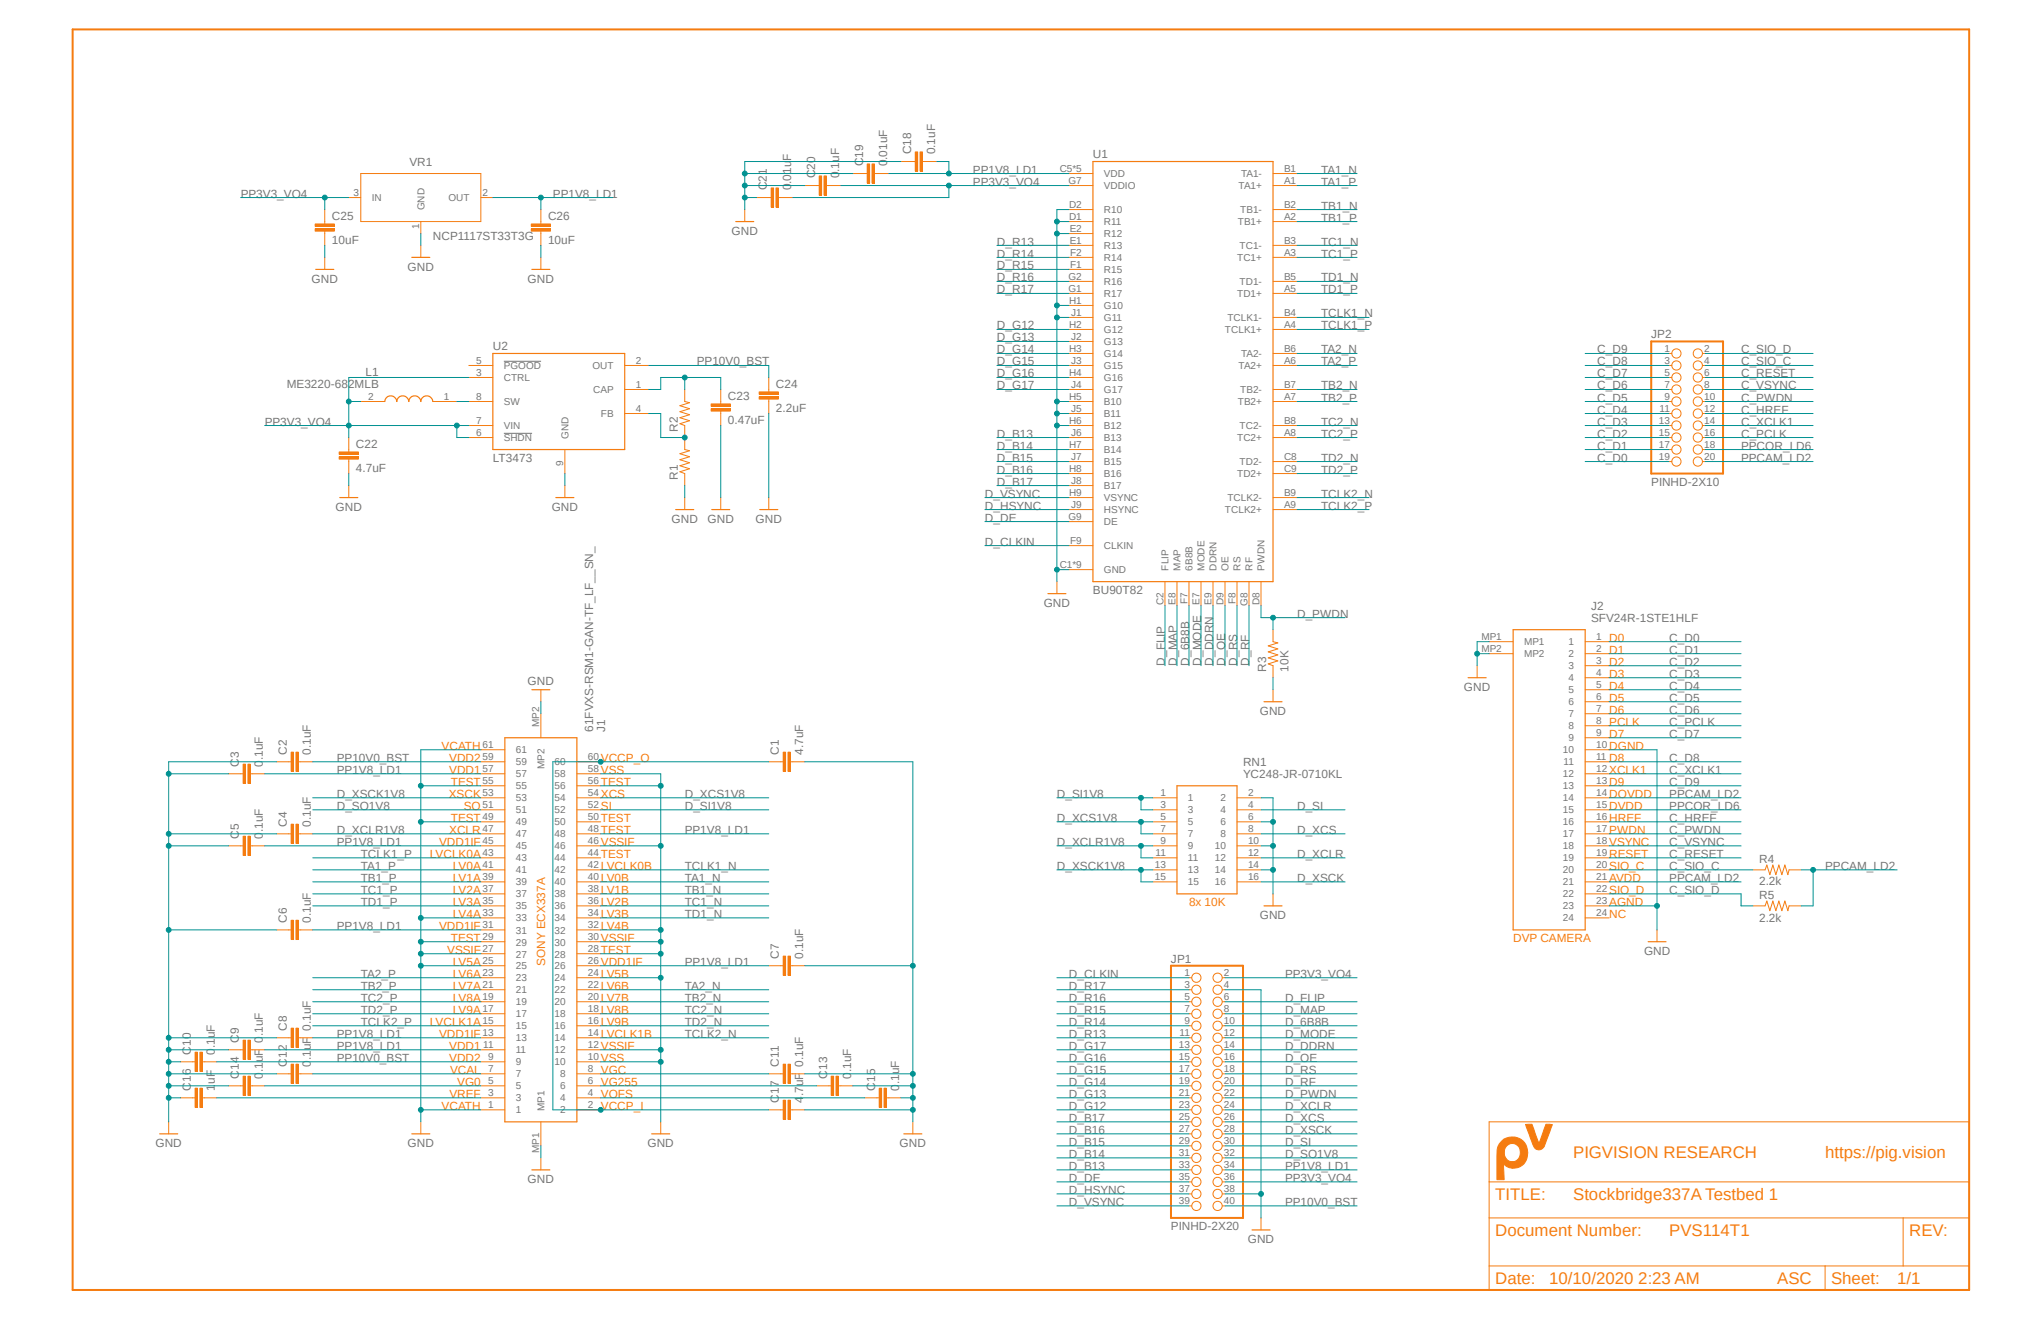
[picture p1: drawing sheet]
<svg xmlns="http://www.w3.org/2000/svg" width="432mm" height="279mm" viewBox="0 0 432 279" stroke-linecap="round" stroke-linejoin="round" font-family="sans-serif">
<defs><g id="words">
<g font-size="3.6" fill="#f57c10">
<text x="332.8" y="244.9">PIGVISION RESEARCH</text>
<text x="386.1" y="244.9">https://pig.vision</text>
<text x="316.3" y="253.8">TITLE:</text>
<text x="332.8" y="253.8">Stockbridge337A Testbed 1</text>
<text x="316.3" y="261.4">Document Number:</text>
<text x="353.1" y="261.4">PVS114T1</text>
<text x="403.9" y="261.4">REV:</text>
<text x="316.3" y="271.6">Date:</text>
<text x="327.7" y="271.6">10/10/2020 2:23 AM</text>
<text x="376" y="271.6">ASC</text>
<text x="387.4" y="271.6">Sheet:</text>
<text x="401.4" y="271.6">1/1</text>
</g>
<g font-size="2.5" fill="#757575">
<text x="86.6" y="35.1">VR1</text>
<text x="182.6" y="35.2" transform="rotate(-90 182.6 35.2)">C19</text>
<text x="187.7" y="35.2" transform="rotate(-90 187.7 35.2)">0.01uF</text>
<text x="192.7" y="32.6" transform="rotate(-90 192.7 32.6)">C18</text>
<text x="197.8" y="32.6" transform="rotate(-90 197.8 32.6)">0.1uF</text>
<text x="231.2" y="33.4">U1</text>
<text x="50.9" y="41.8">PP3V3_VO4</text>
<text x="117" y="41.8">PP1V8_LD1</text>
<text x="162.3" y="40.3" transform="rotate(-90 162.3 40.3)">C21</text>
<text x="167.3" y="40.3" transform="rotate(-90 167.3 40.3)">0.01uF</text>
<text x="172.4" y="37.7" transform="rotate(-90 172.4 37.7)">C20</text>
<text x="177.5" y="37.7" transform="rotate(-90 177.5 37.7)">0.1uF</text>
<text x="205.8" y="36.7">PP1V8_LD1</text>
<text x="205.8" y="39.2">PP3V3_VO4</text>
<text x="279.5" y="36.7">TA1_N</text>
<text x="279.5" y="39.2">TA1_P</text>
<text x="70.2" y="46.5">C25</text>
<text x="116" y="46.5">C26</text>
<text x="279.5" y="44.3">TB1_N</text>
<text x="279.5" y="46.9">TB1_P</text>
<text x="70.2" y="51.6">10uF</text>
<text x="91.6" y="50.7">NCP1117ST33T3G</text>
<text x="116" y="51.6">10uF</text>
<text x="154.8" y="49.7">GND</text>
<text x="210.9" y="51.9">D_R13</text>
<text x="279.5" y="51.9">TC1_N</text>
<text x="65.9" y="59.8">GND</text>
<text x="86.2" y="57.2">GND</text>
<text x="111.6" y="59.8">GND</text>
<text x="210.9" y="54.5">D_R14</text>
<text x="210.9" y="57">D_R15</text>
<text x="210.9" y="59.5">D_R16</text>
<text x="279.5" y="54.5">TC1_P</text>
<text x="279.5" y="59.5">TD1_N</text>
<text x="210.9" y="62.1">D_R17</text>
<text x="279.5" y="62.1">TD1_P</text>
<text x="210.9" y="69.7">D_G12</text>
<text x="279.5" y="67.1">TCLK1_N</text>
<text x="279.5" y="69.7">TCLK1_P</text>
<text x="349.3" y="71.6">JP2</text>
<text x="104.3" y="74">U2</text>
<text x="147.4" y="77.3">PP10V0_BST</text>
<text x="210.9" y="74.8">D_G14</text>
<text x="210.9" y="77.3">D_G15</text>
<text x="210.9" y="72.2">D_G13</text>
<text x="279.5" y="74.8">TA2_N</text>
<text x="279.5" y="77.3">TA2_P</text>
<text x="337.9" y="74.8">C_D9</text>
<text x="337.9" y="77.3">C_D8</text>
<text x="368.3" y="74.8">C_SIO_D</text>
<text x="368.3" y="77.3">C_SIO_C</text>
<text x="60.7" y="82">ME3220-682MLB</text>
<text x="77.3" y="79.5">L1</text>
<text x="164.2" y="82">C24</text>
<text x="210.9" y="79.8">D_G16</text>
<text x="210.9" y="82.4">D_G17</text>
<text x="279.5" y="82.4">TB2_N</text>
<text x="337.9" y="79.8">C_D7</text>
<text x="337.9" y="82.4">C_D6</text>
<text x="368.3" y="79.8">C_RESET</text>
<text x="368.3" y="82.4">C_VSYNC</text>
<text x="154" y="89.6">0.47uF</text>
<text x="154" y="84.5">C23</text>
<text x="164.2" y="87.1">2.2uF</text>
<text x="279.5" y="84.9">TB2_P</text>
<text x="337.9" y="84.9">C_D5</text>
<text x="337.9" y="87.5">C_D4</text>
<text x="368.3" y="84.9">C_PWDN</text>
<text x="368.3" y="87.5">C_HREF</text>
<text x="56" y="90">PP3V3_VO4</text>
<text x="75.3" y="94.7">C22</text>
<text x="143.4" y="91.3" transform="rotate(-90 143.4 91.3)">R2</text>
<text x="210.9" y="92.5">D_B13</text>
<text x="210.9" y="95.1">D_B14</text>
<text x="279.5" y="90">TC2_N</text>
<text x="279.5" y="92.5">TC2_P</text>
<text x="337.9" y="90">C_D3</text>
<text x="337.9" y="92.5">C_D2</text>
<text x="337.9" y="95.1">C_D1</text>
<text x="368.3" y="95.1">PPCOR_LD6</text>
<text x="368.3" y="90">C_XCLK1</text>
<text x="368.3" y="92.5">C_PCLK</text>
<text x="75.3" y="99.8">4.7uF</text>
<text x="104.3" y="97.6">LT3473</text>
<text x="143.4" y="101.4" transform="rotate(-90 143.4 101.4)">R1</text>
<text x="210.9" y="97.6">D_B15</text>
<text x="210.9" y="100.2">D_B16</text>
<text x="279.5" y="97.6">TD2_N</text>
<text x="279.5" y="100.2">TD2_P</text>
<text x="337.9" y="97.6">C_D0</text>
<text x="368.3" y="97.6">PPCAM_LD2</text>
<text x="208.4" y="107.8">D_HSYNC</text>
<text x="208.4" y="105.2">D_VSYNC</text>
<text x="210.9" y="102.7">D_B17</text>
<text x="279.5" y="107.8">TCLK2_P</text>
<text x="279.5" y="105.2">TCLK2_N</text>
<text x="349.3" y="102.7">PINHD-2X10</text>
<text x="71" y="108">GND</text>
<text x="116.7" y="108">GND</text>
<text x="142.1" y="110.6">GND</text>
<text x="149.7" y="110.6">GND</text>
<text x="159.9" y="110.6">GND</text>
<text x="208.4" y="110.3">D_DE</text>
<text x="208.4" y="115.4">D_CLKIN</text>
<text x="231.2" y="125.6">BU90T82</text>
<text x="220.8" y="128.4">GND</text>
<text x="274.4" y="130.6">D_PWDN</text>
<text x="336.6" y="131.5">SFV24R-1STE1HLF</text>
<text x="336.6" y="129">J2</text>
<text x="353.1" y="135.7">C_D0</text>
<text x="246.5" y="140.8" transform="rotate(-90 246.5 140.8)">D_FLIP</text>
<text x="249" y="140.8" transform="rotate(-90 249 140.8)">D_MAP</text>
<text x="251.5" y="140.8" transform="rotate(-90 251.5 140.8)">D_6B8B</text>
<text x="254.1" y="140.8" transform="rotate(-90 254.1 140.8)">D_MODE</text>
<text x="256.6" y="140.8" transform="rotate(-90 256.6 140.8)">D_DDRN</text>
<text x="259.2" y="140.8" transform="rotate(-90 259.2 140.8)">D_OE</text>
<text x="261.7" y="140.8" transform="rotate(-90 261.7 140.8)">D_RS</text>
<text x="264.2" y="140.8" transform="rotate(-90 264.2 140.8)">D_RF</text>
<text x="267.8" y="142.1" transform="rotate(-90 267.8 142.1)">R3</text>
<text x="272.6" y="142.1" transform="rotate(-90 272.6 142.1)">10K</text>
<text x="353.1" y="143.3">C_D3</text>
<text x="353.1" y="140.8">C_D2</text>
<text x="353.1" y="138.3">C_D1</text>
<text x="111.6" y="144.9">GND</text>
<text x="309.7" y="146.1">GND</text>
<text x="353.1" y="148.4">C_D5</text>
<text x="353.1" y="145.9">C_D4</text>
<text x="125.5" y="154.8" transform="rotate(-90 125.5 154.8)">61FVXS-RSM1-GAN-TF_LF__SN_</text>
<text x="128" y="154.8" transform="rotate(-90 128 154.8)">J1</text>
<text x="266.5" y="151.2">GND</text>
<text x="353.1" y="153.5">C_PCLK</text>
<text x="353.1" y="151">C_D6</text>
<text x="60.7" y="159.6" transform="rotate(-90 60.7 159.6)">C2</text>
<text x="65.8" y="159.6" transform="rotate(-90 65.8 159.6)">0.1uF</text>
<text x="71.2" y="161.1">PP10V0_BST</text>
<text x="164.8" y="159.6" transform="rotate(-90 164.8 159.6)">C1</text>
<text x="169.9" y="159.6" transform="rotate(-90 169.9 159.6)">4.7uF</text>
<text x="353.1" y="161.1">C_D8</text>
<text x="353.1" y="156">C_D7</text>
<text x="50.5" y="162.1" transform="rotate(-90 50.5 162.1)">C3</text>
<text x="55.6" y="162.1" transform="rotate(-90 55.6 162.1)">0.1uF</text>
<text x="71.2" y="163.7">PP1V8_LD1</text>
<text x="263" y="164.6">YC248-JR-0710KL</text>
<text x="263" y="162">RN1</text>
<text x="353.1" y="166.2">C_D9</text>
<text x="353.1" y="163.7">C_XCLK1</text>
<text x="71.2" y="168.7">D_XSCK1V8</text>
<text x="71.2" y="171.3">D_SO1V8</text>
<text x="144.9" y="168.7">D_XCS1V8</text>
<text x="144.9" y="171.3">D_SI1V8</text>
<text x="223.6" y="173.8">D_XCS1V8</text>
<text x="223.6" y="168.7">D_SI1V8</text>
<text x="274.4" y="171.3">D_SI</text>
<text x="353.1" y="168.7">PPCAM_LD2</text>
<text x="353.1" y="171.3">PPCOR_LD6</text>
<text x="353.1" y="173.8">C_HREF</text>
<text x="50.5" y="177.4" transform="rotate(-90 50.5 177.4)">C5</text>
<text x="55.6" y="177.4" transform="rotate(-90 55.6 177.4)">0.1uF</text>
<text x="60.7" y="174.8" transform="rotate(-90 60.7 174.8)">C4</text>
<text x="65.8" y="174.8" transform="rotate(-90 65.8 174.8)">0.1uF</text>
<text x="71.2" y="178.9">PP1V8_LD1</text>
<text x="71.2" y="176.4">D_XCLR1V8</text>
<text x="144.9" y="176.4">PP1V8_LD1</text>
<text x="223.6" y="178.9">D_XCLR1V8</text>
<text x="274.4" y="176.4">D_XCS</text>
<text x="353.1" y="176.4">C_PWDN</text>
<text x="353.1" y="178.9">C_VSYNC</text>
<text x="76.3" y="184">TA1_P</text>
<text x="76.3" y="181.4">TCLK1_P</text>
<text x="144.9" y="184">TCLK1_N</text>
<text x="223.6" y="184">D_XSCK1V8</text>
<text x="274.4" y="181.4">D_XCLR</text>
<text x="353.1" y="184">C_SIO_C</text>
<text x="353.1" y="181.4">C_RESET</text>
<text x="372.2" y="182.5">R4</text>
<text x="386.1" y="184">PPCAM_LD2</text>
<text x="76.3" y="186.5">TB1_P</text>
<text x="76.3" y="189.1">TC1_P</text>
<text x="76.3" y="191.6">TD1_P</text>
<text x="144.9" y="186.5">TA1_N</text>
<text x="144.9" y="189.1">TB1_N</text>
<text x="144.9" y="191.6">TC1_N</text>
<text x="274.4" y="186.5">D_XSCK</text>
<text x="353.1" y="186.5">PPCAM_LD2</text>
<text x="353.1" y="189.1">C_SIO_D</text>
<text x="372.2" y="187.3">2.2k</text>
<text x="372.2" y="190.1">R5</text>
<text x="60.7" y="195.2" transform="rotate(-90 60.7 195.2)">C6</text>
<text x="65.8" y="195.2" transform="rotate(-90 65.8 195.2)">0.1uF</text>
<text x="71.2" y="196.7">PP1V8_LD1</text>
<text x="144.9" y="194.1">TD1_N</text>
<text x="266.5" y="194.4">GND</text>
<text x="372.2" y="194.9">2.2k</text>
<text x="164.8" y="202.8" transform="rotate(-90 164.8 202.8)">C7</text>
<text x="169.9" y="202.8" transform="rotate(-90 169.9 202.8)">0.1uF</text>
<text x="247.7" y="203.6">JP1</text>
<text x="347.8" y="202">GND</text>
<text x="76.3" y="206.8">TA2_P</text>
<text x="76.3" y="209.3">TB2_P</text>
<text x="144.9" y="204.3">PP1V8_LD1</text>
<text x="144.9" y="209.3">TA2_N</text>
<text x="226.1" y="206.8">D_CLKIN</text>
<text x="226.1" y="209.3">D_R17</text>
<text x="271.9" y="206.8">PP3V3_VO4</text>
<text x="76.3" y="211.9">TC2_P</text>
<text x="76.3" y="214.4">TD2_P</text>
<text x="144.9" y="211.9">TB2_N</text>
<text x="144.9" y="214.4">TC2_N</text>
<text x="226.1" y="214.4">D_R15</text>
<text x="226.1" y="211.9">D_R16</text>
<text x="271.9" y="211.9">D_FLIP</text>
<text x="271.9" y="214.4">D_MAP</text>
<text x="50.5" y="220.5" transform="rotate(-90 50.5 220.5)">C9</text>
<text x="55.6" y="220.5" transform="rotate(-90 55.6 220.5)">0.1uF</text>
<text x="60.7" y="218" transform="rotate(-90 60.7 218)">C8</text>
<text x="65.8" y="218" transform="rotate(-90 65.8 218)">0.1uF</text>
<text x="71.2" y="219.5">PP1V8_LD1</text>
<text x="76.3" y="217">TCLK2_P</text>
<text x="144.9" y="217">TD2_N</text>
<text x="144.9" y="219.5">TCLK2_N</text>
<text x="226.1" y="219.5">D_R13</text>
<text x="226.1" y="217">D_R14</text>
<text x="271.9" y="217">D_6B8B</text>
<text x="271.9" y="219.5">D_MODE</text>
<text x="40.4" y="223.1" transform="rotate(-90 40.4 223.1)">C10</text>
<text x="45.5" y="223.1" transform="rotate(-90 45.5 223.1)">0.1uF</text>
<text x="60.7" y="225.6" transform="rotate(-90 60.7 225.6)">C12</text>
<text x="65.8" y="225.6" transform="rotate(-90 65.8 225.6)">0.1uF</text>
<text x="71.2" y="222">PP1V8_LD1</text>
<text x="71.2" y="224.6">PP10V0_BST</text>
<text x="164.8" y="225.6" transform="rotate(-90 164.8 225.6)">C11</text>
<text x="169.9" y="225.6" transform="rotate(-90 169.9 225.6)">0.1uF</text>
<text x="226.1" y="227.1">D_G15</text>
<text x="226.1" y="224.6">D_G16</text>
<text x="226.1" y="222">D_G17</text>
<text x="271.9" y="222">D_DDRN</text>
<text x="271.9" y="224.6">D_OE</text>
<text x="271.9" y="227.1">D_RS</text>
<text x="40.4" y="230.7" transform="rotate(-90 40.4 230.7)">C16</text>
<text x="45.5" y="230.7" transform="rotate(-90 45.5 230.7)">1uF</text>
<text x="50.5" y="228.1" transform="rotate(-90 50.5 228.1)">C14</text>
<text x="55.6" y="228.1" transform="rotate(-90 55.6 228.1)">0.1uF</text>
<text x="164.8" y="233.2" transform="rotate(-90 164.8 233.2)">C17</text>
<text x="169.9" y="233.2" transform="rotate(-90 169.9 233.2)">4.7uF</text>
<text x="175" y="228.1" transform="rotate(-90 175 228.1)">C13</text>
<text x="180" y="228.1" transform="rotate(-90 180 228.1)">0.1uF</text>
<text x="185.1" y="230.7" transform="rotate(-90 185.1 230.7)">C15</text>
<text x="190.2" y="230.7" transform="rotate(-90 190.2 230.7)">0.1uF</text>
<text x="226.1" y="229.7">D_G14</text>
<text x="226.1" y="232.2">D_G13</text>
<text x="271.9" y="232.2">D_PWDN</text>
<text x="271.9" y="229.7">D_RF</text>
<text x="226.1" y="234.7">D_G12</text>
<text x="226.1" y="239.8">D_B16</text>
<text x="226.1" y="237.3">D_B17</text>
<text x="271.9" y="234.7">D_XCLR</text>
<text x="271.9" y="237.3">D_XCS</text>
<text x="271.9" y="239.8">D_XSCK</text>
<text x="32.9" y="242.6">GND</text>
<text x="86.2" y="242.6">GND</text>
<text x="137" y="242.6">GND</text>
<text x="190.3" y="242.6">GND</text>
<text x="226.1" y="244.9">D_B14</text>
<text x="226.1" y="242.4">D_B15</text>
<text x="271.9" y="244.9">D_SO1V8</text>
<text x="271.9" y="242.4">D_SI</text>
<text x="111.6" y="250.2">GND</text>
<text x="226.1" y="250">D_DE</text>
<text x="226.1" y="247.4">D_B13</text>
<text x="271.9" y="247.4">PP1V8_LD1</text>
<text x="271.9" y="250">PP3V3_VO4</text>
<text x="226.1" y="252.5">D_HSYNC</text>
<text x="226.1" y="255.1">D_VSYNC</text>
<text x="271.9" y="255.1">PP10V0_BST</text>
<text x="247.7" y="260.1">PINHD-2X20</text>
<text x="264" y="262.9">GND</text>
</g>
<g font-size="2.5" fill="#f57c10">
<text x="340.4" y="135.7">D0</text>
<text x="340.4" y="143.3">D3</text>
<text x="340.4" y="140.8">D2</text>
<text x="340.4" y="138.3">D1</text>
<text x="340.4" y="148.4">D5</text>
<text x="340.4" y="145.9">D4</text>
<text x="340.4" y="153.5">PCLK</text>
<text x="340.4" y="151">D6</text>
<text x="93.4" y="158.6">VCATH</text>
<text x="95" y="161.1">VDD2</text>
<text x="127.1" y="161.1">VCCP_O</text>
<text x="340.4" y="161.1">D8</text>
<text x="340.4" y="158.6">DGND</text>
<text x="340.4" y="156">D7</text>
<text x="95" y="163.7">VDD1</text>
<text x="95.4" y="166.2">TEST</text>
<text x="127.1" y="163.7">VSS</text>
<text x="127.1" y="166.2">TEST</text>
<text x="340.4" y="166.2">D9</text>
<text x="340.4" y="163.7">XCLK1</text>
<text x="95" y="168.7">XSCK</text>
<text x="95.4" y="173.8">TEST</text>
<text x="98.1" y="171.3">SO</text>
<text x="127.1" y="168.7">XCS</text>
<text x="127.1" y="171.3">SI</text>
<text x="127.1" y="173.8">TEST</text>
<text x="340.4" y="173.8">HREF</text>
<text x="340.4" y="171.3">DVDD</text>
<text x="340.4" y="168.7">DOVDD</text>
<text x="92.9" y="178.9">VDD1IF</text>
<text x="95" y="176.4">XCLR</text>
<text x="127.1" y="176.4">TEST</text>
<text x="127.1" y="178.9">VSSIF</text>
<text x="340.4" y="178.9">VSYNC</text>
<text x="340.4" y="176.4">PWDN</text>
<text x="90.9" y="181.4">LVCLK0A</text>
<text x="95.8" y="184">LV0A</text>
<text x="127.1" y="181.4">TEST</text>
<text x="127.1" y="184">LVCLK0B</text>
<text x="340.4" y="184">SIO_C</text>
<text x="340.4" y="181.4">RESET</text>
<text x="95.8" y="186.5">LV1A</text>
<text x="95.8" y="189.1">LV2A</text>
<text x="95.8" y="191.6">LV3A</text>
<text x="127.1" y="186.5">LV0B</text>
<text x="127.1" y="189.1">LV1B</text>
<text x="127.1" y="191.6">LV2B</text>
<text x="251.5" y="191.6">8x 10K</text>
<text x="340.4" y="191.6">AGND</text>
<text x="340.4" y="189.1">SIO_D</text>
<text x="340.4" y="186.5">AVDD</text>
<text x="92.9" y="196.7">VDD1IF</text>
<text x="95.8" y="194.1">LV4A</text>
<text x="127.1" y="194.1">LV3B</text>
<text x="127.1" y="196.7">LV4B</text>
<text x="340.4" y="194.1">NC</text>
<text x="94.6" y="201.8">VSSIF</text>
<text x="95.4" y="199.2">TEST</text>
<text x="127.1" y="199.2">VSSIF</text>
<text x="127.1" y="201.8">TEST</text>
<text x="320.1" y="199.2">DVP CAMERA</text>
<text x="95.8" y="204.3">LV5A</text>
<text x="95.8" y="206.8">LV6A</text>
<text x="95.8" y="209.3">LV7A</text>
<text x="115.3" y="204.3" transform="rotate(-90 115.3 204.3)">SONY ECX337A</text>
<text x="127.1" y="204.3">VDD1IF</text>
<text x="127.1" y="206.8">LV5B</text>
<text x="127.1" y="209.3">LV6B</text>
<text x="95.8" y="211.9">LV8A</text>
<text x="95.8" y="214.4">LV9A</text>
<text x="127.1" y="211.9">LV7B</text>
<text x="127.1" y="214.4">LV8B</text>
<text x="90.9" y="217">LVCLK1A</text>
<text x="92.9" y="219.5">VDD1IF</text>
<text x="127.1" y="217">LV9B</text>
<text x="127.1" y="219.5">LVCLK1B</text>
<text x="95" y="222">VDD1</text>
<text x="95" y="224.6">VDD2</text>
<text x="95.2" y="227.1">VCAL</text>
<text x="127.1" y="222">VSSIF</text>
<text x="127.1" y="224.6">VSS</text>
<text x="127.1" y="227.1">VGC</text>
<text x="95.1" y="232.2">VREF</text>
<text x="96.7" y="229.7">VG0</text>
<text x="127.1" y="232.2">VOFS</text>
<text x="127.1" y="229.7">VG255</text>
<text x="93.4" y="234.7">VCATH</text>
<text x="127.1" y="234.7">VCCP_I</text>
</g>
<g font-size="2.1" fill="#757575">
<text x="74.8" y="41.4">3</text>
<text x="102.1" y="41.4">2</text>
<text x="224.2" y="36.3">C5*5</text>
<text x="226.1" y="38.9">G7</text>
<text x="233.6" y="37.5">VDD</text>
<text x="233.6" y="40">VDDIO</text>
<text x="262" y="40">TA1+</text>
<text x="262.6" y="37.5">TA1-</text>
<text x="271.7" y="36.3">B1</text>
<text x="271.7" y="38.9">A1</text>
<text x="78.7" y="42.5">IN</text>
<text x="89.8" y="44.5" transform="rotate(-90 89.8 44.5)">GND</text>
<text x="94.9" y="42.5">OUT</text>
<text x="226.2" y="43.9">D2</text>
<text x="226.2" y="46.5">D1</text>
<text x="233.6" y="45.1">R10</text>
<text x="233.6" y="47.6">R11</text>
<text x="261.9" y="47.6">TB1+</text>
<text x="262.4" y="45.1">TB1-</text>
<text x="271.7" y="43.9">B2</text>
<text x="271.7" y="46.5">A2</text>
<text x="88.6" y="48.4" transform="rotate(-90 88.6 48.4)">1</text>
<text x="226.3" y="49">E2</text>
<text x="226.3" y="51.6">E1</text>
<text x="233.6" y="50.2">R12</text>
<text x="233.6" y="52.7">R13</text>
<text x="262.3" y="52.7">TC1-</text>
<text x="271.7" y="51.6">B3</text>
<text x="226.1" y="59.2">G2</text>
<text x="226.4" y="54.1">F2</text>
<text x="226.4" y="56.6">F1</text>
<text x="233.6" y="55.2">R14</text>
<text x="233.6" y="57.7">R15</text>
<text x="261.7" y="55.2">TC1+</text>
<text x="271.7" y="54.1">A3</text>
<text x="271.7" y="59.2">B5</text>
<text x="226.1" y="61.7">G1</text>
<text x="226.2" y="64.3">H1</text>
<text x="233.6" y="60.3">R16</text>
<text x="233.6" y="62.8">R17</text>
<text x="233.6" y="65.4">G10</text>
<text x="261.7" y="62.8">TD1+</text>
<text x="262.3" y="60.3">TD1-</text>
<text x="271.7" y="61.7">A5</text>
<text x="226.2" y="69.3">H2</text>
<text x="226.7" y="66.8">J1</text>
<text x="226.7" y="71.9">J2</text>
<text x="233.6" y="67.9">G11</text>
<text x="233.6" y="70.4">G12</text>
<text x="259.2" y="70.4">TCLK1+</text>
<text x="259.7" y="67.9">TCLK1-</text>
<text x="271.7" y="66.8">B4</text>
<text x="271.7" y="69.3">A4</text>
<text x="100.7" y="77">5</text>
<text x="134.5" y="77">2</text>
<text x="226.2" y="74.4">H3</text>
<text x="226.7" y="77">J3</text>
<text x="233.6" y="73">G13</text>
<text x="233.6" y="75.5">G14</text>
<text x="262.6" y="75.5">TA2-</text>
<text x="271.7" y="74.4">B6</text>
<text x="271.7" y="77">A6</text>
<text x="352.1" y="74.4">1</text>
<text x="352.1" y="77">3</text>
<text x="360.6" y="74.4">2</text>
<text x="360.6" y="77">4</text>
<text x="100.7" y="79.5">3</text>
<text x="106.6" y="78.1">PGOOD</text>
<text x="106.6" y="80.6">CTRL</text>
<text x="125.3" y="78.1">OUT</text>
<text x="125.5" y="83.1">CAP</text>
<text x="134.5" y="82">1</text>
<text x="226.2" y="79.5">H4</text>
<text x="226.7" y="82">J4</text>
<text x="233.6" y="78.1">G15</text>
<text x="233.6" y="80.6">G16</text>
<text x="233.6" y="83.1">G17</text>
<text x="262" y="78.1">TA2+</text>
<text x="262.4" y="83.1">TB2-</text>
<text x="271.7" y="82">B7</text>
<text x="352.1" y="79.5">5</text>
<text x="352.1" y="82">7</text>
<text x="360.6" y="79.5">6</text>
<text x="360.6" y="82">8</text>
<text x="77.9" y="84.6">2</text>
<text x="93.9" y="84.6">1</text>
<text x="100.7" y="84.6">8</text>
<text x="100.7" y="89.7">7</text>
<text x="106.6" y="85.7">SW</text>
<text x="127.1" y="88.2">FB</text>
<text x="134.5" y="87.1">4</text>
<text x="226.2" y="84.6">H5</text>
<text x="226.2" y="89.7">H6</text>
<text x="226.7" y="87.1">J5</text>
<text x="233.6" y="85.7">B10</text>
<text x="233.6" y="88.2">B11</text>
<text x="261.9" y="85.7">TB2+</text>
<text x="271.7" y="84.6">A7</text>
<text x="271.7" y="89.7">B8</text>
<text x="350.9" y="89.7">13</text>
<text x="351.1" y="87.1">11</text>
<text x="352.1" y="84.6">9</text>
<text x="360.6" y="87.1">12</text>
<text x="360.6" y="84.6">10</text>
<text x="360.6" y="89.7">14</text>
<text x="100.7" y="92.2">6</text>
<text x="106.6" y="90.8">VIN</text>
<text x="106.6" y="93.3">SHDN</text>
<text x="120.3" y="92.8" transform="rotate(-90 120.3 92.8)">GND</text>
<text x="226.2" y="94.7">H7</text>
<text x="226.7" y="92.2">J6</text>
<text x="233.6" y="90.8">B12</text>
<text x="233.6" y="93.3">B13</text>
<text x="233.6" y="95.8">B14</text>
<text x="261.7" y="93.3">TC2+</text>
<text x="262.3" y="90.8">TC2-</text>
<text x="271.7" y="92.2">A8</text>
<text x="350.9" y="92.2">15</text>
<text x="350.9" y="94.7">17</text>
<text x="360.6" y="92.2">16</text>
<text x="360.6" y="94.7">18</text>
<text x="119.1" y="98.6" transform="rotate(-90 119.1 98.6)">9</text>
<text x="226.2" y="99.8">H8</text>
<text x="226.7" y="97.3">J7</text>
<text x="233.6" y="98.4">B15</text>
<text x="233.6" y="100.9">B16</text>
<text x="261.7" y="100.9">TD2+</text>
<text x="262.3" y="98.4">TD2-</text>
<text x="271.7" y="97.3">C8</text>
<text x="271.7" y="99.8">C9</text>
<text x="350.9" y="97.3">19</text>
<text x="360.6" y="97.3">20</text>
<text x="226.2" y="104.9">H9</text>
<text x="226.7" y="102.4">J8</text>
<text x="226.7" y="107.4">J9</text>
<text x="233.6" y="103.5">B17</text>
<text x="233.6" y="106">VSYNC</text>
<text x="259.7" y="106">TCLK2-</text>
<text x="271.7" y="104.9">B9</text>
<text x="271.7" y="107.4">A9</text>
<text x="226.1" y="110">G9</text>
<text x="233.6" y="108.5">HSYNC</text>
<text x="233.6" y="111.1">DE</text>
<text x="259.2" y="108.5">TCLK2+</text>
<text x="226.4" y="115.1">F9</text>
<text x="233.6" y="116.2">CLKIN</text>
<text x="224.2" y="120.1">C1*9</text>
<text x="233.6" y="121.2">GND</text>
<text x="247.2" y="120.7" transform="rotate(-90 247.2 120.7)">FLIP</text>
<text x="249.8" y="120.7" transform="rotate(-90 249.8 120.7)">MAP</text>
<text x="252.3" y="120.7" transform="rotate(-90 252.3 120.7)">6B8B</text>
<text x="254.8" y="120.7" transform="rotate(-90 254.8 120.7)">MODE</text>
<text x="257.4" y="120.7" transform="rotate(-90 257.4 120.7)">DDRN</text>
<text x="259.9" y="120.7" transform="rotate(-90 259.9 120.7)">OE</text>
<text x="262.5" y="120.7" transform="rotate(-90 262.5 120.7)">RS</text>
<text x="265" y="120.7" transform="rotate(-90 265 120.7)">RF</text>
<text x="267.5" y="120.7" transform="rotate(-90 267.5 120.7)">PWDN</text>
<text x="246.1" y="128.1" transform="rotate(-90 246.1 128.1)">C2</text>
<text x="248.7" y="127.9" transform="rotate(-90 248.7 127.9)">E8</text>
<text x="251.2" y="127.8" transform="rotate(-90 251.2 127.8)">F7</text>
<text x="253.7" y="127.9" transform="rotate(-90 253.7 127.9)">E7</text>
<text x="256.3" y="127.9" transform="rotate(-90 256.3 127.9)">E9</text>
<text x="258.8" y="128.1" transform="rotate(-90 258.8 128.1)">D9</text>
<text x="261.4" y="127.8" transform="rotate(-90 261.4 127.8)">F8</text>
<text x="263.9" y="128.2" transform="rotate(-90 263.9 128.2)">G8</text>
<text x="266.4" y="128.1" transform="rotate(-90 266.4 128.1)">D8</text>
<text x="313.4" y="135.4">MP1</text>
<text x="313.4" y="137.9">MP2</text>
<text x="322.5" y="136.5">MP1</text>
<text x="331.8" y="136.5">1</text>
<text x="337.7" y="135.4">1</text>
<text x="337.7" y="137.9">2</text>
<text x="322.5" y="139">MP2</text>
<text x="331.8" y="139">2</text>
<text x="331.8" y="141.6">3</text>
<text x="337.7" y="140.5">3</text>
<text x="337.7" y="143">4</text>
<text x="331.8" y="144.1">4</text>
<text x="331.8" y="146.6">5</text>
<text x="331.8" y="149.2">6</text>
<text x="337.7" y="145.5">5</text>
<text x="337.7" y="148">6</text>
<text x="114" y="153.7" transform="rotate(-90 114 153.7)">MP2</text>
<text x="331.8" y="151.7">7</text>
<text x="331.8" y="154.3">8</text>
<text x="337.7" y="150.6">7</text>
<text x="337.7" y="153.1">8</text>
<text x="337.7" y="155.7">9</text>
<text x="102.1" y="160.7">59</text>
<text x="102.1" y="158.2">61</text>
<text x="109.1" y="161.9">59</text>
<text x="109.1" y="159.3">61</text>
<text x="117.3" y="161.9">60</text>
<text x="124.4" y="160.7">60</text>
<text x="330.6" y="159.3">10</text>
<text x="330.8" y="161.9">11</text>
<text x="331.8" y="156.8">9</text>
<text x="337.7" y="158.2">10</text>
<text x="337.7" y="160.7">11</text>
<text x="102.1" y="165.8">55</text>
<text x="102.1" y="163.3">57</text>
<text x="109.1" y="167">55</text>
<text x="109.1" y="164.4">57</text>
<text x="115.2" y="162.7" transform="rotate(-90 115.2 162.7)">MP2</text>
<text x="117.3" y="167">56</text>
<text x="117.3" y="164.4">58</text>
<text x="124.4" y="165.8">56</text>
<text x="124.4" y="163.3">58</text>
<text x="330.6" y="164.4">12</text>
<text x="330.6" y="167">13</text>
<text x="337.7" y="163.3">12</text>
<text x="337.7" y="165.8">13</text>
<text x="102.1" y="173.4">49</text>
<text x="102.1" y="170.9">51</text>
<text x="102.1" y="168.4">53</text>
<text x="109.1" y="172">51</text>
<text x="109.1" y="169.5">53</text>
<text x="117.3" y="172">52</text>
<text x="117.3" y="169.5">54</text>
<text x="124.4" y="173.4">50</text>
<text x="124.4" y="170.9">52</text>
<text x="124.4" y="168.4">54</text>
<text x="245.5" y="168.4">1</text>
<text x="245.5" y="170.9">3</text>
<text x="245.5" y="173.4">5</text>
<text x="251.3" y="169.5">1</text>
<text x="251.3" y="172">3</text>
<text x="258.2" y="169.5">2</text>
<text x="258.2" y="172">4</text>
<text x="264" y="168.4">2</text>
<text x="264" y="170.9">4</text>
<text x="264" y="173.4">6</text>
<text x="330.6" y="169.5">14</text>
<text x="330.6" y="172">15</text>
<text x="337.7" y="168.4">14</text>
<text x="337.7" y="170.9">15</text>
<text x="337.7" y="173.4">16</text>
<text x="102.1" y="178.5">45</text>
<text x="102.1" y="176">47</text>
<text x="109.1" y="179.7">45</text>
<text x="109.1" y="177.1">47</text>
<text x="109.1" y="174.6">49</text>
<text x="117.3" y="179.7">46</text>
<text x="117.3" y="177.1">48</text>
<text x="117.3" y="174.6">50</text>
<text x="124.4" y="178.5">46</text>
<text x="124.4" y="176">48</text>
<text x="245.5" y="176">7</text>
<text x="245.5" y="178.5">9</text>
<text x="251.3" y="174.6">5</text>
<text x="251.3" y="177.1">7</text>
<text x="251.3" y="179.7">9</text>
<text x="257" y="179.7">10</text>
<text x="258.2" y="174.6">6</text>
<text x="258.2" y="177.1">8</text>
<text x="264" y="176">8</text>
<text x="264" y="178.5">10</text>
<text x="330.6" y="174.6">16</text>
<text x="330.6" y="177.1">17</text>
<text x="330.6" y="179.7">18</text>
<text x="337.7" y="176">17</text>
<text x="337.7" y="178.5">18</text>
<text x="102.1" y="183.6">41</text>
<text x="102.1" y="181.1">43</text>
<text x="109.1" y="184.7">41</text>
<text x="109.1" y="182.2">43</text>
<text x="117.3" y="184.7">42</text>
<text x="117.3" y="182.2">44</text>
<text x="124.4" y="183.6">42</text>
<text x="124.4" y="181.1">44</text>
<text x="244.3" y="183.6">13</text>
<text x="244.5" y="181.1">11</text>
<text x="251.3" y="182.2">11</text>
<text x="251.3" y="184.7">13</text>
<text x="257" y="182.2">12</text>
<text x="257" y="184.7">14</text>
<text x="264" y="181.1">12</text>
<text x="264" y="183.6">14</text>
<text x="330.6" y="182.2">19</text>
<text x="330.6" y="184.7">20</text>
<text x="337.7" y="181.1">19</text>
<text x="337.7" y="183.6">20</text>
<text x="102.1" y="191.2">35</text>
<text x="102.1" y="188.7">37</text>
<text x="102.1" y="186.1">39</text>
<text x="109.1" y="189.8">37</text>
<text x="109.1" y="187.3">39</text>
<text x="117.3" y="189.8">38</text>
<text x="117.3" y="187.3">40</text>
<text x="124.4" y="191.2">36</text>
<text x="124.4" y="188.7">38</text>
<text x="124.4" y="186.1">40</text>
<text x="244.3" y="186.1">15</text>
<text x="251.3" y="187.3">15</text>
<text x="257" y="187.3">16</text>
<text x="264" y="186.1">16</text>
<text x="330.6" y="187.3">21</text>
<text x="330.6" y="189.8">22</text>
<text x="337.7" y="186.1">21</text>
<text x="337.7" y="188.7">22</text>
<text x="337.7" y="191.2">23</text>
<text x="102.1" y="196.3">31</text>
<text x="102.1" y="193.8">33</text>
<text x="109.1" y="197.4">31</text>
<text x="109.1" y="194.9">33</text>
<text x="109.1" y="192.4">35</text>
<text x="117.3" y="197.4">32</text>
<text x="117.3" y="194.9">34</text>
<text x="117.3" y="192.4">36</text>
<text x="124.4" y="196.3">32</text>
<text x="124.4" y="193.8">34</text>
<text x="330.6" y="192.4">23</text>
<text x="330.6" y="194.9">24</text>
<text x="337.7" y="193.8">24</text>
<text x="102.1" y="203.9">25</text>
<text x="102.1" y="201.4">27</text>
<text x="102.1" y="198.8">29</text>
<text x="109.1" y="202.5">27</text>
<text x="109.1" y="200">29</text>
<text x="117.3" y="202.5">28</text>
<text x="117.3" y="200">30</text>
<text x="124.4" y="203.9">26</text>
<text x="124.4" y="201.4">28</text>
<text x="124.4" y="198.8">30</text>
<text x="102.1" y="209">21</text>
<text x="102.1" y="206.5">23</text>
<text x="109.1" y="207.6">23</text>
<text x="109.1" y="205">25</text>
<text x="117.3" y="207.6">24</text>
<text x="117.3" y="205">26</text>
<text x="124.4" y="209">22</text>
<text x="124.4" y="206.5">24</text>
<text x="250.6" y="206.5">1</text>
<text x="250.6" y="209">3</text>
<text x="259" y="206.5">2</text>
<text x="259" y="209">4</text>
<text x="102.1" y="214.1">17</text>
<text x="102.1" y="211.5">19</text>
<text x="109.1" y="215.2">17</text>
<text x="109.1" y="212.6">19</text>
<text x="109.1" y="210.1">21</text>
<text x="117.3" y="215.2">18</text>
<text x="117.3" y="212.6">20</text>
<text x="117.3" y="210.1">22</text>
<text x="124.4" y="214.1">18</text>
<text x="124.4" y="211.5">20</text>
<text x="250.6" y="211.5">5</text>
<text x="250.6" y="214.1">7</text>
<text x="259" y="211.5">6</text>
<text x="259" y="214.1">8</text>
<text x="102.1" y="219.2">13</text>
<text x="102.1" y="216.6">15</text>
<text x="102.2" y="221.7">11</text>
<text x="109.1" y="220.3">13</text>
<text x="109.1" y="217.7">15</text>
<text x="117.3" y="220.3">14</text>
<text x="117.3" y="217.7">16</text>
<text x="124.4" y="221.7">12</text>
<text x="124.4" y="219.2">14</text>
<text x="124.4" y="216.6">16</text>
<text x="249.4" y="221.7">13</text>
<text x="249.6" y="219.2">11</text>
<text x="250.6" y="216.6">9</text>
<text x="259" y="219.2">12</text>
<text x="259" y="216.6">10</text>
<text x="259" y="221.7">14</text>
<text x="103.3" y="226.8">7</text>
<text x="103.3" y="224.2">9</text>
<text x="109.1" y="227.9">7</text>
<text x="109.1" y="225.3">9</text>
<text x="109.1" y="222.8">11</text>
<text x="117.3" y="225.3">10</text>
<text x="117.3" y="222.8">12</text>
<text x="118.5" y="227.9">8</text>
<text x="124.4" y="226.8">8</text>
<text x="124.4" y="224.2">10</text>
<text x="249.4" y="224.2">15</text>
<text x="249.4" y="226.8">17</text>
<text x="259" y="224.2">16</text>
<text x="259" y="226.8">18</text>
<text x="103.3" y="231.9">3</text>
<text x="103.3" y="229.3">5</text>
<text x="109.1" y="233">3</text>
<text x="109.1" y="230.4">5</text>
<text x="118.5" y="233">4</text>
<text x="118.5" y="230.4">6</text>
<text x="124.4" y="231.9">4</text>
<text x="124.4" y="229.3">6</text>
<text x="249.4" y="229.3">19</text>
<text x="249.4" y="231.9">21</text>
<text x="259" y="229.3">20</text>
<text x="259" y="231.9">22</text>
<text x="103.3" y="234.4">1</text>
<text x="109.1" y="235.5">1</text>
<text x="115.2" y="234.9" transform="rotate(-90 115.2 234.9)">MP1</text>
<text x="118.5" y="235.5">2</text>
<text x="124.4" y="234.4">2</text>
<text x="249.4" y="234.4">23</text>
<text x="249.4" y="236.9">25</text>
<text x="249.4" y="239.5">27</text>
<text x="259" y="234.4">24</text>
<text x="259" y="236.9">26</text>
<text x="259" y="239.5">28</text>
<text x="114" y="243.9" transform="rotate(-90 114 243.9)">MP1</text>
<text x="249.4" y="242">29</text>
<text x="249.4" y="244.6">31</text>
<text x="259" y="242">30</text>
<text x="259" y="244.6">32</text>
<text x="249.4" y="247.1">33</text>
<text x="249.4" y="249.6">35</text>
<text x="259" y="247.1">34</text>
<text x="259" y="249.6">36</text>
<text x="249.4" y="252.2">37</text>
<text x="249.4" y="254.7">39</text>
<text x="259" y="252.2">38</text>
<text x="259" y="254.7">40</text>
</g>
</g></defs>
<path d="M14.9 6l402 267.4M416.9 6l-402 267.4" fill="none" stroke="#fff" stroke-width=".21"/>
<path d="M106.6 76.4h7.9M106.6 91.7h6" fill="none" stroke="#757575" stroke-width=".21"/>
<path d="M322.7 237.8h1.4l1.5 4.1 1.5-4.1 1.3 .1-1.4 3.8a1.6 1.6 0 0 1-1.5 1.5 1.28 1.28 0 0 1-1.2-1.2z" fill-rule="evenodd" fill="#f57c10"/>
<path d="M322.7 237.8h1.4l1.5 4.1 1.5-4.1 1.3 .1-1.4 3.8a1.6 1.6 0 0 1-1.5 1.5 1.28 1.28 0 0 1-1.2-1.2z" fill="none" stroke="#f57c10" stroke-width=".21"/>
<path d="M319.9 240.5a3.3 3.3 0 0 1 3.3 2.7 3.3 3.3 0 0 1-2.1 3.8l-1.2 .1v-1.4a1.83 1.83 0 0 0 1.7-2.6 1.69 1.69 0 0 0-1.7-1.2z" fill-rule="evenodd" fill="#f57c10"/>
<path d="M319.9 240.5a3.3 3.3 0 0 1 3.3 2.7 3.3 3.3 0 0 1-2.1 3.8l-1.2 .1v-1.4a1.83 1.83 0 0 0 1.7-2.6 1.69 1.69 0 0 0-1.7-1.2z" fill="none" stroke="#f57c10" stroke-width=".21"/>
<path d="M317.7 241.4a2.97 2.97 0 0 1 2.2-.9v1.4a1.96 1.96 0 0 0-1.6 1.9 1.96 1.96 0 0 0 1.6 1.9v1.4a2.15 2.15 0 0 1-1.8-1.1l.1 3.5h-1.5v-4.1a5.6 5.6 0 0 1 .5-3.5z" fill-rule="evenodd" fill="#f57c10"/>
<g fill="none" stroke="#f57c10" stroke-width=".21">
<path d="M226.1 36.7h5.1M226.1 39.2h5.1M269.3 36.7h5.1M269.3 39.2h5.1M226.1 44.3h5.1M226.1 46.9h5.1M226.1 49.4h5.1M226.1 51.9h5.1M226.1 54.4h5.1M226.1 57h5.1M226.1 59.5h5.1M269.3 44.3h5.1"/>
<path d="M269.3 46.9h5.1M269.3 51.9h5.1M269.3 54.4h5.1M269.3 59.5h5.1M99.2 77.3h5.1M99.2 79.8h5.1M132.2 77.3h5M226.1 62.1h5.1M226.1 64.6h5.1M226.1 67.1h5.1M226.1 69.7h5.1M226.1 72.2h5.1"/>
<path d="M226.1 74.8h5.1M226.1 77.3h5.1M226.1 79.8h5.1M269.3 62.1h5.1M269.3 67.1h5.1M269.3 69.7h5.1M269.3 74.8h5.1M269.3 77.3h5.1M99.2 84.9h5.1M99.2 90h5.1M99.2 92.5h5.1M119.5 95.1v5.1"/>
<path d="M132.2 82.4h5M132.2 87.5h5M226.1 82.4h5.1M226.1 84.9h5.1M226.1 87.5h5.1M226.1 90h5.1M226.1 92.5h5.1M226.1 95.1h5.1M226.1 97.6h5.1M269.3 82.4h5.1M269.3 84.9h5.1M269.3 90h5.1"/>
<path d="M269.3 92.5h5.1M269.3 97.6h5.1M226.1 100.2h5.1M226.1 102.7h5.1M226.1 105.2h5.1M226.1 107.8h5.1M226.1 110.3h5.1M226.1 115.4h5.1M269.3 100.2h5.1M269.3 105.2h5.1M269.3 107.8h5.1M223.6 123v2.6"/>
<path d="M226.1 120.5h5.1M246.5 123v5.1M249 123v5.1M251.5 123v5.1M254.1 123v5.1M256.6 123v5.1M259.2 123v5.1M261.7 123v5.1M264.2 123v5.1M266.8 123v5.1M114.4 145.9v2.5M269.3 145.9v2.5"/>
<path d="M165.2 161.1h.5M167.2 161.1h.5M89 237.3v2.5M139.8 237.3v2.5M315 237.3h101.6v35.5h-101.6zM114.4 244.9v2.5M315 257.6h101.6M315 250h101.6M317.7 241.4a2.97 2.97 0 0 1 2.2-.9v1.4a1.96 1.96 0 0 0-1.6 1.9 1.96 1.96 0 0 0 1.6 1.9v1.4a2.15 2.15 0 0 1-1.8-1.1l.1 3.5h-1.5v-4.1a5.6 5.6 0 0 1 .5-3.5zM402.6 257.6v10.2M315 267.8h101.6M386.1 267.8v5"/>
</g>
<path d="M15.4 6.2h401.2v266.6h-401.2z" fill="none" stroke="#f57c10" stroke-width=".42"/>
<path d="M231.2 34.2h38.1v88.8h-38.1zM104.3 74.8h27.9v20.3h-27.9zM221.7 125.6h3.8M112.5 145.9h3.8M267.4 148.4h3.8M87.1 239.8h3.8M137.9 239.8h3.8M112.5 247.4h3.8" fill="none" stroke="#f57c10" stroke-width=".25"/>
<path d="M166.7 159.1h.5v4.1h-.5z" fill-rule="evenodd" fill="#f57c10"/>
<path d="M166.7 159.1h.5v4.1h-.5z" fill="none" stroke="#f57c10" stroke-width=".21"/>
<path d="M165.7 159.1h.5v4.1h-.5z" fill-rule="evenodd" fill="#f57c10"/>
<path d="M165.7 159.1h.5v4.1h-.5zM61.1 161.1h.5M63.1 161.1h.5M162.6 161.1h2.6M167.7 161.1h2.6" fill="none" stroke="#f57c10" stroke-width=".21"/>
<path d="M62.6 159.1h.5v4.1h-.5z" fill-rule="evenodd" fill="#f57c10"/>
<path d="M62.6 159.1h.5v4.1h-.5z" fill="none" stroke="#f57c10" stroke-width=".21"/>
<path d="M61.6 159.1h.5v4.1h-.5z" fill-rule="evenodd" fill="#f57c10"/>
<path d="M61.6 159.1h.5v4.1h-.5zM50.9 163.7h.5M53 163.7h.5M58.5 161.1h2.6M63.6 161.1h2.6" fill="none" stroke="#f57c10" stroke-width=".21"/>
<path d="M52.5 161.6h.5v4.1h-.5z" fill-rule="evenodd" fill="#f57c10"/>
<path d="M52.5 161.6h.5v4.1h-.5z" fill="none" stroke="#f57c10" stroke-width=".21"/>
<path d="M51.4 161.6h.5v4.1h-.5z" fill-rule="evenodd" fill="#f57c10"/>
<path d="M48.4 163.7h2.5M51.4 161.6h.5v4.1h-.5zM53.5 163.7h2.5M61.1 176.4h.5M63.1 176.4h.5" fill="none" stroke="#f57c10" stroke-width=".21"/>
<path d="M62.6 174.3h.5v4.1h-.5z" fill-rule="evenodd" fill="#f57c10"/>
<path d="M62.6 174.3h.5v4.1h-.5z" fill="none" stroke="#f57c10" stroke-width=".21"/>
<path d="M61.6 174.3h.5v4.1h-.5z" fill-rule="evenodd" fill="#f57c10"/>
<path d="M50.9 178.9h.5M53 178.9h.5M58.5 176.4h2.6M61.6 174.3h.5v4.1h-.5zM63.6 176.4h2.6" fill="none" stroke="#f57c10" stroke-width=".21"/>
<path d="M52.5 176.9h.5v4h-.5z" fill-rule="evenodd" fill="#f57c10"/>
<path d="M52.5 176.9h.5v4h-.5z" fill="none" stroke="#f57c10" stroke-width=".21"/>
<path d="M51.4 176.9h.5v4h-.5z" fill-rule="evenodd" fill="#f57c10"/>
<path d="M48.4 178.9h2.5M51.4 176.9h.5v4h-.5zM53.5 178.9h2.5M61.1 196.7h.5M63.1 196.7h.5" fill="none" stroke="#f57c10" stroke-width=".21"/>
<path d="M62.6 194.6h.5v4.1h-.5z" fill-rule="evenodd" fill="#f57c10"/>
<path d="M62.6 194.6h.5v4.1h-.5z" fill="none" stroke="#f57c10" stroke-width=".21"/>
<path d="M61.6 194.6h.5v4.1h-.5z" fill-rule="evenodd" fill="#f57c10"/>
<path d="M58.5 196.7h2.6M61.6 194.6h.5v4.1h-.5zM63.6 196.7h2.6M165.2 204.3h.5M167.2 204.3h.5" fill="none" stroke="#f57c10" stroke-width=".21"/>
<path d="M166.7 202.2h.5v4.1h-.5z" fill-rule="evenodd" fill="#f57c10"/>
<path d="M166.7 202.2h.5v4.1h-.5z" fill="none" stroke="#f57c10" stroke-width=".21"/>
<path d="M165.7 202.2h.5v4.1h-.5z" fill-rule="evenodd" fill="#f57c10"/>
<path d="M61.1 219.5h.5M63.1 219.5h.5M162.6 204.3h2.6M165.7 202.2h.5v4.1h-.5zM167.7 204.3h2.6" fill="none" stroke="#f57c10" stroke-width=".21"/>
<path d="M62.6 217.5h.5v4h-.5z" fill-rule="evenodd" fill="#f57c10"/>
<path d="M62.6 217.5h.5v4h-.5z" fill="none" stroke="#f57c10" stroke-width=".21"/>
<path d="M61.6 217.5h.5v4h-.5z" fill-rule="evenodd" fill="#f57c10"/>
<path d="M58.5 219.5h2.6M61.6 217.5h.5v4h-.5zM63.6 219.5h2.6M50.9 222h.5M53 222h.5" fill="none" stroke="#f57c10" stroke-width=".21"/>
<path d="M52.5 220h.5v4.1h-.5z" fill-rule="evenodd" fill="#f57c10"/>
<path d="M52.5 220h.5v4.1h-.5z" fill="none" stroke="#f57c10" stroke-width=".21"/>
<path d="M51.4 220h.5v4.1h-.5z" fill-rule="evenodd" fill="#f57c10"/>
<path d="M40.8 224.6h.5M42.8 224.6h.5M48.4 222h2.5M51.4 220h.5v4.1h-.5zM53.5 222h2.5" fill="none" stroke="#f57c10" stroke-width=".21"/>
<path d="M42.3 222.5h.5v4.1h-.5z" fill-rule="evenodd" fill="#f57c10"/>
<path d="M42.3 222.5h.5v4.1h-.5z" fill="none" stroke="#f57c10" stroke-width=".21"/>
<path d="M41.3 222.5h.5v4.1h-.5z" fill-rule="evenodd" fill="#f57c10"/>
<path d="M38.2 224.6h2.6M41.3 222.5h.5v4.1h-.5zM43.3 224.6h2.5M165.2 227.1h.5M167.2 227.1h.5" fill="none" stroke="#f57c10" stroke-width=".21"/>
<path d="M166.7 225.1h.5v4.1h-.5z" fill-rule="evenodd" fill="#f57c10"/>
<path d="M166.7 225.1h.5v4.1h-.5z" fill="none" stroke="#f57c10" stroke-width=".21"/>
<path d="M165.7 225.1h.5v4.1h-.5z" fill-rule="evenodd" fill="#f57c10"/>
<path d="M61.1 227.1h.5M63.1 227.1h.5M162.6 227.1h2.6M165.7 225.1h.5v4.1h-.5zM167.7 227.1h2.6" fill="none" stroke="#f57c10" stroke-width=".21"/>
<path d="M62.6 225.1h.5v4.1h-.5z" fill-rule="evenodd" fill="#f57c10"/>
<path d="M62.6 225.1h.5v4.1h-.5z" fill="none" stroke="#f57c10" stroke-width=".21"/>
<path d="M61.6 225.1h.5v4.1h-.5z" fill-rule="evenodd" fill="#f57c10"/>
<path d="M58.5 227.1h2.6M61.6 225.1h.5v4.1h-.5zM63.6 227.1h2.6M175.3 229.7h.6M177.4 229.7h.5" fill="none" stroke="#f57c10" stroke-width=".21"/>
<path d="M176.9 227.6h.5v4.1h-.5z" fill-rule="evenodd" fill="#f57c10"/>
<path d="M176.9 227.6h.5v4.1h-.5z" fill="none" stroke="#f57c10" stroke-width=".21"/>
<path d="M175.9 227.6h.5v4.1h-.5z" fill-rule="evenodd" fill="#f57c10"/>
<path d="M50.9 229.7h.5M53 229.7h.5M172.8 229.7h2.5M175.9 227.6h.5v4.1h-.5zM177.9 229.7h2.5" fill="none" stroke="#f57c10" stroke-width=".21"/>
<path d="M52.5 227.6h.5v4.1h-.5z" fill-rule="evenodd" fill="#f57c10"/>
<path d="M52.5 227.6h.5v4.1h-.5z" fill="none" stroke="#f57c10" stroke-width=".21"/>
<path d="M51.4 227.6h.5v4.1h-.5z" fill-rule="evenodd" fill="#f57c10"/>
<path d="M48.4 229.7h2.5M51.4 227.6h.5v4.1h-.5zM53.5 229.7h2.5M185.5 232.2h.5M187.5 232.2h.5" fill="none" stroke="#f57c10" stroke-width=".21"/>
<path d="M187 230.2h.5v4h-.5z" fill-rule="evenodd" fill="#f57c10"/>
<path d="M187 230.2h.5v4h-.5z" fill="none" stroke="#f57c10" stroke-width=".21"/>
<path d="M186 230.2h.5v4h-.5z" fill-rule="evenodd" fill="#f57c10"/>
<path d="M40.8 232.2h.5M42.8 232.2h.5M183 232.2h2.5M186 230.2h.5v4h-.5zM188 232.2h2.6" fill="none" stroke="#f57c10" stroke-width=".21"/>
<path d="M42.3 230.2h.5v4h-.5z" fill-rule="evenodd" fill="#f57c10"/>
<path d="M42.3 230.2h.5v4h-.5z" fill="none" stroke="#f57c10" stroke-width=".21"/>
<path d="M41.3 230.2h.5v4h-.5z" fill-rule="evenodd" fill="#f57c10"/>
<path d="M38.2 232.2h2.6M41.3 230.2h.5v4h-.5zM43.3 232.2h2.5M165.2 234.7h.5M167.2 234.7h.5" fill="none" stroke="#f57c10" stroke-width=".21"/>
<path d="M166.7 232.7h.5v4.1h-.5z" fill-rule="evenodd" fill="#f57c10"/>
<path d="M166.7 232.7h.5v4.1h-.5z" fill="none" stroke="#f57c10" stroke-width=".21"/>
<path d="M165.7 232.7h.5v4.1h-.5z" fill-rule="evenodd" fill="#f57c10"/>
<path d="M193.1 34.2h.5M195.2 34.2h.5M35.7 237.3v2.5M162.6 234.7h2.6M165.7 232.7h.5v4.1h-.5zM167.7 234.7h2.6M193.1 237.3v2.5" fill="none" stroke="#f57c10" stroke-width=".21"/>
<path d="M33.8 239.8h3.8M191.2 239.8h3.8" fill="none" stroke="#f57c10" stroke-width=".25"/>
<path d="M194.6 32.1h.6v4.1h-.6z" fill-rule="evenodd" fill="#f57c10"/>
<path d="M194.6 32.1h.6v4.1h-.6z" fill="none" stroke="#f57c10" stroke-width=".21"/>
<path d="M193.6 32.1h.5v4.1h-.5z" fill-rule="evenodd" fill="#f57c10"/>
<path d="M183 36.7h.5M185 36.7h.5M190.6 34.2h2.5M193.6 32.1h.5v4.1h-.5zM195.7 34.2h2.5" fill="none" stroke="#f57c10" stroke-width=".21"/>
<path d="M184.5 34.7h.5v4h-.5z" fill-rule="evenodd" fill="#f57c10"/>
<path d="M184.5 34.7h.5v4h-.5z" fill="none" stroke="#f57c10" stroke-width=".21"/>
<path d="M183.5 34.7h.5v4h-.5z" fill-rule="evenodd" fill="#f57c10"/>
<path d="M172.8 39.2h.5M174.8 39.2h.5M180.4 36.7h2.6M183.5 34.7h.5v4h-.5zM185.5 36.7h2.5" fill="none" stroke="#f57c10" stroke-width=".21"/>
<path d="M174.3 37.2h.5v4.1h-.5z" fill-rule="evenodd" fill="#f57c10"/>
<path d="M174.3 37.2h.5v4.1h-.5z" fill="none" stroke="#f57c10" stroke-width=".21"/>
<path d="M173.3 37.2h.5v4.1h-.5z" fill-rule="evenodd" fill="#f57c10"/>
<path d="M170.3 39.2h2.5M173.3 37.2h.5v4.1h-.5zM175.3 39.2h2.6M162.6 41.8h.6M164.7 41.8h.5" fill="none" stroke="#f57c10" stroke-width=".21"/>
<path d="M164.2 39.8h.5v4h-.5z" fill-rule="evenodd" fill="#f57c10"/>
<path d="M164.2 39.8h.5v4h-.5z" fill="none" stroke="#f57c10" stroke-width=".21"/>
<path d="M163.2 39.8h.5v4h-.5z" fill-rule="evenodd" fill="#f57c10"/>
<path d="M163.2 39.8h.5v4h-.5zM157.6 44.3v2.6M160.1 41.8h2.5M165.2 41.8h2.5M73.8 95.1v.5M73.8 97.1v.5M76.3 84.9h5.1M91.6 84.9h5" fill="none" stroke="#f57c10" stroke-width=".21"/>
<path d="M155.7 46.9h3.8M81.4 84.9a1.27 1.27 0 0 1 1.3-1.2 1.27 1.27 0 0 1 1.2 1.2 1.27 1.27 0 0 1 1.3-1.2 1.27 1.27 0 0 1 1.3 1.2 1.27 1.27 0 0 1 1.3-1.2 1.27 1.27 0 0 1 1.2 1.2 1.27 1.27 0 0 1 1.3-1.2 1.27 1.27 0 0 1 1.3 1.2" fill="none" stroke="#f57c10" stroke-width=".25"/>
<path d="M71.8 96.6h4v.5h-4z" fill-rule="evenodd" fill="#f57c10"/>
<path d="M71.8 96.6h4v.5h-4z" fill="none" stroke="#f57c10" stroke-width=".21"/>
<path d="M71.8 95.6h4v.5h-4z" fill-rule="evenodd" fill="#f57c10"/>
<path d="M71.8 95.6h4v.5h-4zM73.8 92.5v2.6M73.8 97.6v2.6M152.5 84.9v.5M152.5 87v.5M73.8 102.7v2.5M119.5 102.7v2.5" fill="none" stroke="#f57c10" stroke-width=".21"/>
<path d="M71.9 105.2h3.8M117.6 105.2h3.8" fill="none" stroke="#f57c10" stroke-width=".25"/>
<path d="M150.5 86.4h4v.6h-4z" fill-rule="evenodd" fill="#f57c10"/>
<path d="M150.5 86.4h4v.6h-4z" fill="none" stroke="#f57c10" stroke-width=".21"/>
<path d="M150.5 85.4h4v.5h-4z" fill-rule="evenodd" fill="#f57c10"/>
<path d="M150.5 85.4h4v.5h-4zM152.5 82.4v2.5M152.5 87.5v2.5M162.6 82.4v.5M162.6 84.4v.5" fill="none" stroke="#f57c10" stroke-width=".21"/>
<path d="M160.6 83.9h4.1v.5h-4.1z" fill-rule="evenodd" fill="#f57c10"/>
<path d="M160.6 83.9h4.1v.5h-4.1z" fill="none" stroke="#f57c10" stroke-width=".21"/>
<path d="M160.6 82.9h4.1v.5h-4.1z" fill-rule="evenodd" fill="#f57c10"/>
<g fill="none" stroke="#f57c10" stroke-width=".21">
<path d="M76.3 36.7h25.4v10.2h-25.4zM68.7 46.9v.5M68.7 48.9v.5M73.8 41.8h2.5M89 46.9v2.5M89 51.9v2.5M101.7 41.8h2.6M162.6 79.8v2.6M144.9 82.4v2.5l1 .3-2.1 .6 2.1 .6-2.1 .7 2.1 .6-2.1 .6 2.1 .7-2.1 .6 1.1 .4v5.1l1 .2-2.1 .7 2.1 .6-2.1 .6 2.1 .7-2.1 .6 2.1 .6-2.1 .7 1.1 .4v2.5M160.6 82.9h4.1v.5h-4.1zM162.6 84.9v2.6M144.9 105.2v2.6"/>
<path d="M152.5 105.2v2.6M162.6 105.2v2.6M269.3 133.2v2.5l1 .3-2 .6 2 .6-2 .7 2 .6-2 .6 2 .7-2 .6 1 .4v2.5M243.9 168.7h5.1M243.9 171.3h5.1M243.9 173.8h5.1M243.9 176.4h5.1M243.9 178.9h5.1M261.7 168.7h5.1M261.7 171.3h5.1M261.7 173.8h5.1M261.7 176.4h5.1"/>
<path d="M261.7 178.9h5.1M243.9 181.4h5.1M243.9 184h5.1M243.9 186.5h5.1M261.7 181.4h5.1M261.7 184h5.1M261.7 186.5h5.1M269.3 189.1v2.5"/>
</g>
<path d="M87.1 54.4h3.8M143 107.8h3.8M150.6 107.8h3.8M160.7 107.8h3.8M249 166.2h12.7v22.9h-12.7zM267.4 191.6h3.8" fill="none" stroke="#f57c10" stroke-width=".25"/>
<path d="M66.7 48.4h4v.5h-4z" fill-rule="evenodd" fill="#f57c10"/>
<path d="M66.7 48.4h4v.5h-4z" fill="none" stroke="#f57c10" stroke-width=".21"/>
<path d="M66.7 47.4h4v.5h-4z" fill-rule="evenodd" fill="#f57c10"/>
<path d="M66.7 47.4h4v.5h-4zM68.7 44.3v2.6M68.7 49.4v2.5M114.4 46.9v.5M114.4 48.9v.5" fill="none" stroke="#f57c10" stroke-width=".21"/>
<path d="M112.4 48.4h4.1v.5h-4.1z" fill-rule="evenodd" fill="#f57c10"/>
<path d="M112.4 48.4h4.1v.5h-4.1z" fill="none" stroke="#f57c10" stroke-width=".21"/>
<path d="M112.4 47.4h4.1v.5h-4.1z" fill-rule="evenodd" fill="#f57c10"/>
<g fill="none" stroke="#f57c10" stroke-width=".21">
<path d="M68.7 54.4v2.6M112.4 47.4h4.1v.5h-4.1zM114.4 44.3v2.6M114.4 49.4v2.5M114.4 54.4v2.6M353.1 74.8h.6M353.1 77.3h.6M353.1 79.8h.6M360.2 74.8h.5M360.2 77.3h.5M360.2 79.8h.5M353.1 82.4h.6"/>
<path d="M353.1 84.9h.6M353.1 87.5h.6M353.1 90h.6M353.1 92.5h.6M353.1 95.1h.6M353.1 97.6h.6M360.2 82.4h.5M360.2 84.9h.5M360.2 87.5h.5M360.2 90h.5M360.2 92.5h.5M360.2 95.1h.5"/>
<path d="M360.2 97.6h.5M315 135.7h5.1M315 138.3h5.1M335.4 135.7h5M335.4 138.3h5M101.7 158.6h5.1M114.4 151v5M312.5 140.8v2.5M335.4 158.6h5M335.4 140.8h5M335.4 143.3h5M335.4 145.9h5"/>
<path d="M335.4 148.4h5M335.4 151h5M335.4 153.5h5M335.4 156h5M101.7 178.9h5.1M101.7 176.4h5.1M101.7 173.8h5.1M101.7 171.3h5.1M101.7 168.7h5.1M101.7 166.2h5.1M101.7 163.7h5.1M101.7 161.1h5.1"/>
<path d="M122 178.9h5.1M122 176.4h5.1M122 173.8h5.1M122 171.3h5.1M122 168.7h5.1M122 166.2h5.1M122 163.7h5.1M122 161.1h5.1M335.4 178.9h5M335.4 176.4h5M335.4 173.8h5M335.4 171.3h5"/>
<path d="M335.4 168.7h5M335.4 166.2h5M335.4 163.7h5M335.4 161.1h5M101.7 184h5.1M101.7 191.6h5.1M101.7 199.2h5.1M101.7 196.7h5.1M101.7 194.1h5.1M101.7 189.1h5.1M101.7 186.5h5.1M101.7 181.4h5.1"/>
<path d="M122 184h5.1M122 191.6h5.1M122 199.2h5.1M122 196.7h5.1M122 194.1h5.1M122 189.1h5.1M122 186.5h5.1M122 181.4h5.1M335.4 184h5M335.4 191.6h5M335.4 194.1h5M335.4 189.1h5"/>
<path d="M335.4 186.5h5M335.4 181.4h5M350.6 196.7v2.5M370.9 184h2.5l.4-1 .6 2 .7-2 .6 2 .6-2 .7 2 .6-2 .6 2 .3-1h2.5M370.9 191.6h2.5l.4-1 .6 2 .7-2 .6 2 .6-2 .7 2 .6-2 .6 2 .3-1h2.5M101.7 206.8h5.1M101.7 209.3h5.1M101.7 211.9h5.1M101.7 214.4h5.1M101.7 217h5.1M101.7 219.5h5.1M101.7 204.3h5.1"/>
<path d="M101.7 201.7h5.1M122 206.8h5.1M122 209.3h5.1M122 211.9h5.1M122 214.4h5.1M122 217h5.1M122 219.5h5.1M122 204.3h5.1M122 201.7h5.1M251.5 206.8h.6M251.5 209.3h.6M251.5 211.9h.6"/>
<path d="M251.5 214.4h.6M251.5 217h.6M251.5 219.5h.6M258.6 206.8h.6M258.6 209.3h.6M258.6 211.9h.6M258.6 214.4h.6M258.6 217h.6M258.6 219.5h.6M101.7 222h5.1M101.7 224.6h5.1M101.7 227.1h5.1"/>
<path d="M101.7 229.7h5.1M101.7 232.2h5.1M101.7 234.7h5.1M114.4 237.3v5.1M122 222h5.1M122 224.6h5.1M122 227.1h5.1M122 229.7h5.1M122 232.2h5.1M122 234.7h5.1M251.5 222h.6M251.5 224.6h.6"/>
<path d="M251.5 227.1h.6M251.5 229.7h.6M251.5 232.2h.6M251.5 234.7h.6M251.5 237.3h.6M251.5 239.8h.6M258.6 222h.6M258.6 224.6h.6M258.6 227.1h.6M258.6 229.7h.6M258.6 232.2h.6M258.6 234.7h.6"/>
<path d="M258.6 237.3h.6M258.6 239.8h.6M251.5 242.4h.6M251.5 244.9h.6M251.5 247.4h.6M251.5 250h.6M251.5 252.5h.6M251.5 255.1h.6M258.6 242.4h.6M258.6 244.9h.6M258.6 247.4h.6M258.6 250h.6"/>
<path d="M258.6 252.5h.6M258.6 255.1h.6M266.8 257.6v2.5"/>
<circle cx="354.7" cy="77.3" r=".98"/>
<circle cx="354.7" cy="79.8" r=".98"/>
<circle cx="354.7" cy="74.8" r=".98"/>
<circle cx="359.2" cy="79.8" r=".98"/>
<circle cx="359.2" cy="74.8" r=".98"/>
<circle cx="359.2" cy="77.3" r=".98"/>
<circle cx="354.7" cy="84.9" r=".98"/>
<circle cx="354.7" cy="90" r=".98"/>
<circle cx="354.7" cy="97.6" r=".98"/>
<circle cx="354.7" cy="87.5" r=".98"/>
<circle cx="354.7" cy="92.5" r=".98"/>
<circle cx="354.7" cy="95.1" r=".98"/>
<circle cx="354.7" cy="82.4" r=".98"/>
<circle cx="359.2" cy="95.1" r=".98"/>
<circle cx="359.2" cy="84.9" r=".98"/>
<circle cx="359.2" cy="90" r=".98"/>
<circle cx="359.2" cy="82.4" r=".98"/>
<circle cx="359.2" cy="97.6" r=".98"/>
<circle cx="359.2" cy="92.5" r=".98"/>
<circle cx="359.2" cy="87.5" r=".98"/>
<circle cx="253.1" cy="214.4" r=".98"/>
<circle cx="253.1" cy="206.8" r=".98"/>
<circle cx="253.1" cy="217" r=".98"/>
<circle cx="253.1" cy="219.5" r=".98"/>
<circle cx="253.1" cy="209.3" r=".98"/>
<circle cx="253.1" cy="211.9" r=".98"/>
<circle cx="257.6" cy="211.9" r=".98"/>
<circle cx="257.6" cy="206.8" r=".98"/>
<circle cx="257.6" cy="217" r=".98"/>
<circle cx="257.6" cy="214.4" r=".98"/>
<circle cx="257.6" cy="209.3" r=".98"/>
<circle cx="257.6" cy="219.5" r=".98"/>
<circle cx="253.1" cy="224.6" r=".98"/>
<circle cx="253.1" cy="222" r=".98"/>
<circle cx="253.1" cy="234.7" r=".98"/>
<circle cx="253.1" cy="227.1" r=".98"/>
<circle cx="253.1" cy="232.2" r=".98"/>
<circle cx="253.1" cy="229.7" r=".98"/>
<circle cx="253.1" cy="239.8" r=".98"/>
<circle cx="253.1" cy="237.3" r=".98"/>
<circle cx="257.6" cy="222" r=".98"/>
<circle cx="257.6" cy="239.8" r=".98"/>
<circle cx="257.6" cy="227.1" r=".98"/>
<circle cx="257.6" cy="234.7" r=".98"/>
<circle cx="257.6" cy="224.6" r=".98"/>
<circle cx="257.6" cy="232.2" r=".98"/>
<circle cx="257.6" cy="237.3" r=".98"/>
<circle cx="257.6" cy="229.7" r=".98"/>
<circle cx="253.1" cy="255.1" r=".98"/>
<circle cx="253.1" cy="247.4" r=".98"/>
<circle cx="253.1" cy="242.4" r=".98"/>
<circle cx="253.1" cy="244.9" r=".98"/>
<circle cx="253.1" cy="250" r=".98"/>
<circle cx="253.1" cy="252.5" r=".98"/>
<circle cx="257.6" cy="255.1" r=".98"/>
<circle cx="257.6" cy="250" r=".98"/>
<circle cx="257.6" cy="252.5" r=".98"/>
<circle cx="257.6" cy="242.4" r=".98"/>
<circle cx="257.6" cy="247.4" r=".98"/>
<circle cx="257.6" cy="244.9" r=".98"/>
</g>
<path d="M66.8 57h3.8M112.5 57h3.8M320.1 133.2h15.3v63.5h-15.3zM106.8 156h15.2v81.3h-15.2zM310.6 143.3h3.8M348.7 199.2h3.8M264.9 260.1h3.8" fill="none" stroke="#f57c10" stroke-width=".25"/>
<path d="M349.3 72.2h15.2v28h-15.2zM247.7 204.3h15.3v53.3h-15.3z" fill="none" stroke="#f57c10" stroke-width=".42"/>
<path d="M226.1 44.3h-2.5v2.6M226.1 120.5h-2.5v2.5" fill="none" stroke="#009292" stroke-width=".21"/>
<circle cx="223.6" cy="120.5" r=".51" fill="#009292"/>
<g fill="none" stroke="#009292" stroke-width=".21">
<path d="M226.1 46.9h-2.5v73.6"/>
<circle cx="223.6" cy="120.5" r=".51"/>
</g>
<circle cx="223.6" cy="46.9" r=".51" fill="#009292"/>
<g fill="none" stroke="#009292" stroke-width=".21">
<path d="M223.6 49.4h2.5"/>
<circle cx="223.6" cy="46.9" r=".51"/>
</g>
<circle cx="223.6" cy="49.4" r=".51" fill="#009292"/>
<g fill="none" stroke="#009292" stroke-width=".21">
<path d="M223.6 64.6h2.5"/>
<circle cx="223.6" cy="49.4" r=".51"/>
</g>
<circle cx="223.6" cy="64.6" r=".51" fill="#009292"/>
<g fill="none" stroke="#009292" stroke-width=".21">
<path d="M223.6 67.1h2.5"/>
<circle cx="223.6" cy="64.6" r=".51"/>
</g>
<circle cx="223.6" cy="67.1" r=".51" fill="#009292"/>
<g fill="none" stroke="#009292" stroke-width=".21">
<path d="M223.6 84.9h2.5"/>
<circle cx="223.6" cy="67.1" r=".51"/>
</g>
<circle cx="223.6" cy="84.9" r=".51" fill="#009292"/>
<g fill="none" stroke="#009292" stroke-width=".21">
<path d="M223.6 87.5h2.5"/>
<circle cx="223.6" cy="84.9" r=".51"/>
</g>
<circle cx="223.6" cy="87.5" r=".51" fill="#009292"/>
<g fill="none" stroke="#009292" stroke-width=".21">
<path d="M223.6 90h2.5"/>
<circle cx="223.6" cy="87.5" r=".51"/>
</g>
<circle cx="223.6" cy="90" r=".51" fill="#009292"/>
<g fill="none" stroke="#009292" stroke-width=".21">
<path d="M114.4 148.4v2.6M127.1 196.7h12.7v40.6M127.1 206.8h12.7M114.4 242.4v2.5"/>
<circle cx="223.6" cy="90" r=".51"/>
</g>
<circle cx="139.8" cy="206.8" r=".51" fill="#009292"/>
<g fill="none" stroke="#009292" stroke-width=".21">
<path d="M127.1 163.7h12.7v2.5"/>
<circle cx="139.8" cy="206.8" r=".51"/>
</g>
<circle cx="139.8" cy="196.7" r=".51" fill="#009292"/>
<g fill="none" stroke="#009292" stroke-width=".21">
<path d="M127.1 166.2h12.7v30.5"/>
<circle cx="139.8" cy="196.7" r=".51"/>
</g>
<circle cx="139.8" cy="166.2" r=".51" fill="#009292"/>
<g fill="none" stroke="#009292" stroke-width=".21">
<path d="M127.1 178.9h12.7"/>
<circle cx="139.8" cy="166.2" r=".51"/>
</g>
<circle cx="139.8" cy="178.9" r=".51" fill="#009292"/>
<g fill="none" stroke="#009292" stroke-width=".21">
<path d="M127.1 199.2h12.7"/>
<circle cx="139.8" cy="178.9" r=".51"/>
</g>
<circle cx="139.8" cy="199.2" r=".51" fill="#009292"/>
<g fill="none" stroke="#009292" stroke-width=".21">
<path d="M127.1 201.7h12.7"/>
<circle cx="139.8" cy="199.2" r=".51"/>
</g>
<circle cx="139.8" cy="201.7" r=".51" fill="#009292"/>
<g fill="none" stroke="#009292" stroke-width=".21">
<path d="M127.1 222h12.7"/>
<circle cx="139.8" cy="201.7" r=".51"/>
</g>
<circle cx="139.8" cy="222" r=".51" fill="#009292"/>
<g fill="none" stroke="#009292" stroke-width=".21">
<path d="M127.1 224.6h12.7"/>
<circle cx="139.8" cy="222" r=".51"/>
</g>
<circle cx="139.8" cy="224.6" r=".51" fill="#009292"/>
<g fill="none" stroke="#009292" stroke-width=".21">
<path d="M101.7 194.1h-12.7v43.2M89 204.3h12.7"/>
<circle cx="139.8" cy="224.6" r=".51"/>
</g>
<circle cx="89" cy="204.3" r=".51" fill="#009292"/>
<g fill="none" stroke="#009292" stroke-width=".21">
<path d="M101.7 158.6h-12.7v7.6"/>
<circle cx="89" cy="204.3" r=".51"/>
</g>
<circle cx="89" cy="194.1" r=".51" fill="#009292"/>
<g fill="none" stroke="#009292" stroke-width=".21">
<path d="M101.7 166.2h-12.7v27.9"/>
<circle cx="89" cy="194.1" r=".51"/>
</g>
<circle cx="89" cy="166.2" r=".51" fill="#009292"/>
<g fill="none" stroke="#009292" stroke-width=".21">
<path d="M89 173.8h12.7"/>
<circle cx="89" cy="166.2" r=".51"/>
</g>
<circle cx="89" cy="173.8" r=".51" fill="#009292"/>
<g fill="none" stroke="#009292" stroke-width=".21">
<path d="M89 199.2h12.7"/>
<circle cx="89" cy="173.8" r=".51"/>
</g>
<circle cx="89" cy="199.2" r=".51" fill="#009292"/>
<g fill="none" stroke="#009292" stroke-width=".21">
<path d="M89 201.7h12.7"/>
<circle cx="89" cy="199.2" r=".51"/>
</g>
<circle cx="89" cy="201.7" r=".51" fill="#009292"/>
<g fill="none" stroke="#009292" stroke-width=".21">
<path d="M89 234.7h12.7"/>
<circle cx="89" cy="201.7" r=".51"/>
</g>
<circle cx="89" cy="234.7" r=".51" fill="#009292"/>
<g fill="none" stroke="#009292" stroke-width=".21">
<path d="M35.7 163.7h12.7M58.5 161.1h-22.8v76.2"/>
<circle cx="89" cy="234.7" r=".51"/>
</g>
<circle cx="35.7" cy="163.7" r=".51" fill="#009292"/>
<g fill="none" stroke="#009292" stroke-width=".21">
<path d="M35.7 176.4h22.8"/>
<circle cx="35.7" cy="163.7" r=".51"/>
</g>
<circle cx="35.7" cy="176.4" r=".51" fill="#009292"/>
<g fill="none" stroke="#009292" stroke-width=".21">
<path d="M35.7 178.9h12.7"/>
<circle cx="35.7" cy="176.4" r=".51"/>
</g>
<circle cx="35.7" cy="178.9" r=".51" fill="#009292"/>
<g fill="none" stroke="#009292" stroke-width=".21">
<path d="M35.7 196.7h22.8"/>
<circle cx="35.7" cy="178.9" r=".51"/>
</g>
<circle cx="35.7" cy="196.7" r=".51" fill="#009292"/>
<g fill="none" stroke="#009292" stroke-width=".21">
<path d="M35.7 219.5h22.8"/>
<circle cx="35.7" cy="196.7" r=".51"/>
</g>
<circle cx="35.7" cy="219.5" r=".51" fill="#009292"/>
<g fill="none" stroke="#009292" stroke-width=".21">
<path d="M35.7 222h12.7"/>
<circle cx="35.7" cy="219.5" r=".51"/>
</g>
<circle cx="35.7" cy="222" r=".51" fill="#009292"/>
<g fill="none" stroke="#009292" stroke-width=".21">
<path d="M35.7 224.6h2.5"/>
<circle cx="35.7" cy="222" r=".51"/>
</g>
<circle cx="35.7" cy="224.6" r=".51" fill="#009292"/>
<g fill="none" stroke="#009292" stroke-width=".21">
<path d="M35.7 227.1h22.8"/>
<circle cx="35.7" cy="224.6" r=".51"/>
</g>
<circle cx="35.7" cy="227.1" r=".51" fill="#009292"/>
<g fill="none" stroke="#009292" stroke-width=".21">
<path d="M35.7 229.7h12.7"/>
<circle cx="35.7" cy="227.1" r=".51"/>
</g>
<circle cx="35.7" cy="229.7" r=".51" fill="#009292"/>
<g fill="none" stroke="#009292" stroke-width=".21">
<path d="M35.7 232.2h2.5"/>
<circle cx="35.7" cy="229.7" r=".51"/>
</g>
<circle cx="35.7" cy="232.2" r=".51" fill="#009292"/>
<g fill="none" stroke="#009292" stroke-width=".21">
<path d="M170.3 161.1h22.8v76.2M170.3 204.3h22.8"/>
<circle cx="35.7" cy="232.2" r=".51"/>
</g>
<circle cx="193.1" cy="204.3" r=".51" fill="#009292"/>
<g fill="none" stroke="#009292" stroke-width=".21">
<path d="M170.3 227.1h22.8"/>
<circle cx="193.1" cy="204.3" r=".51"/>
</g>
<circle cx="193.1" cy="227.1" r=".51" fill="#009292"/>
<g fill="none" stroke="#009292" stroke-width=".21">
<path d="M180.4 229.7h12.7"/>
<circle cx="193.1" cy="227.1" r=".51"/>
</g>
<circle cx="193.1" cy="229.7" r=".51" fill="#009292"/>
<g fill="none" stroke="#009292" stroke-width=".21">
<path d="M190.6 232.2h2.5"/>
<circle cx="193.1" cy="229.7" r=".51"/>
</g>
<circle cx="193.1" cy="232.2" r=".51" fill="#009292"/>
<g fill="none" stroke="#009292" stroke-width=".21">
<path d="M170.3 234.7h22.8"/>
<circle cx="193.1" cy="232.2" r=".51"/>
</g>
<circle cx="193.1" cy="234.7" r=".51" fill="#009292"/>
<g fill="none" stroke="#009292" stroke-width=".21">
<path d="M157.6 36.7h22.8M190.6 34.2h-33v10.1M269.3 143.3v2.6"/>
<circle cx="193.1" cy="234.7" r=".51"/>
</g>
<circle cx="157.6" cy="36.7" r=".51" fill="#009292"/>
<g fill="none" stroke="#009292" stroke-width=".21">
<path d="M157.6 39.2h12.7"/>
<circle cx="157.6" cy="36.7" r=".51"/>
</g>
<circle cx="157.6" cy="39.2" r=".51" fill="#009292"/>
<g fill="none" stroke="#009292" stroke-width=".21">
<path d="M157.6 41.8h2.5"/>
<circle cx="157.6" cy="39.2" r=".51"/>
</g>
<circle cx="157.6" cy="41.8" r=".51" fill="#009292"/>
<g fill="none" stroke="#009292" stroke-width=".21">
<path d="M152.5 90v15.2M162.6 87.5v17.7M73.8 100.2v2.5M119.5 100.2v2.5M144.9 102.7v2.5M266.8 168.7h2.5v20.4M266.8 173.8h2.5"/>
<circle cx="157.6" cy="41.8" r=".51"/>
</g>
<circle cx="269.3" cy="173.8" r=".51" fill="#009292"/>
<g fill="none" stroke="#009292" stroke-width=".21">
<path d="M266.8 178.9h2.5"/>
<circle cx="269.3" cy="173.8" r=".51"/>
</g>
<circle cx="269.3" cy="178.9" r=".51" fill="#009292"/>
<g fill="none" stroke="#009292" stroke-width=".21">
<path d="M266.8 184h2.5"/>
<circle cx="269.3" cy="178.9" r=".51"/>
</g>
<circle cx="269.3" cy="184" r=".51" fill="#009292"/>
<g fill="none" stroke="#009292" stroke-width=".21">
<path d="M68.7 51.9v2.5M89 49.4v2.5M114.4 51.9v2.5M259.2 209.3h7.6v48.3M259.2 252.5h7.6"/>
<circle cx="269.3" cy="184" r=".51"/>
</g>
<circle cx="266.8" cy="252.5" r=".51" fill="#009292"/>
<g fill="none" stroke="#009292" stroke-width=".21">
<path d="M312.5 138.3h2.5M315 135.7h-2.5v5.1"/>
<circle cx="266.8" cy="252.5" r=".51"/>
</g>
<circle cx="312.5" cy="138.3" r=".51" fill="#009292"/>
<g fill="none" stroke="#009292" stroke-width=".21">
<path d="M340.4 158.6h10.2v38.1M340.4 191.6h10.2"/>
<circle cx="312.5" cy="138.3" r=".51"/>
</g>
<circle cx="350.6" cy="191.6" r=".51" fill="#009292"/>
<g fill="none" stroke="#009292" stroke-width=".21">
<path d="M188 36.7h38.1M198.2 34.2h2.5v2.5"/>
<circle cx="350.6" cy="191.6" r=".51"/>
</g>
<circle cx="200.7" cy="36.7" r=".51" fill="#009292"/>
<g fill="none" stroke="#009292" stroke-width=".21">
<path d="M104.3 41.8h25.3M114.4 41.8v2.5M56 163.7h45.7M56 178.9h45.7M127.1 176.4h35.5M66.2 196.7h35.5M66.2 219.5h35.5M127.1 204.3h35.5M56 222h45.7"/>
<circle cx="200.7" cy="36.7" r=".51"/>
</g>
<circle cx="114.4" cy="41.8" r=".51" fill="#009292"/>
<g fill="none" stroke="#009292" stroke-width=".21">
<path d="M177.9 39.2h48.2M200.7 39.2v2.6M259.2 247.4h27.9"/>
<circle cx="114.4" cy="41.8" r=".51"/>
</g>
<circle cx="200.7" cy="39.2" r=".51" fill="#009292"/>
<g fill="none" stroke="#009292" stroke-width=".21">
<path d="M167.7 41.8h33M99.2 79.8h-25.4v10.2h22.8M73.8 84.9h2.5"/>
<circle cx="200.7" cy="39.2" r=".51"/>
</g>
<circle cx="73.8" cy="84.9" r=".51" fill="#009292"/>
<g fill="none" stroke="#009292" stroke-width=".21">
<path d="M56 90h17.8M96.6 90h2.6"/>
<circle cx="73.8" cy="84.9" r=".51"/>
</g>
<circle cx="73.8" cy="90" r=".51" fill="#009292"/>
<g fill="none" stroke="#009292" stroke-width=".21">
<path d="M96.6 90v2.5h2.6"/>
<circle cx="73.8" cy="90" r=".51"/>
</g>
<circle cx="96.6" cy="90" r=".51" fill="#009292"/>
<g fill="none" stroke="#009292" stroke-width=".21">
<path d="M50.9 41.8h22.9M68.7 41.8v2.5M73.8 90v2.5"/>
<circle cx="96.6" cy="90" r=".51"/>
</g>
<circle cx="68.7" cy="41.8" r=".51" fill="#009292"/>
<g fill="none" stroke="#009292" stroke-width=".21">
<path d="M274.4 36.7h12.7M274.4 39.2h12.7M210.9 51.9h15.2M210.9 54.4h15.2M210.9 59.5h15.2M210.9 57h15.2M274.4 44.3h12.7M274.4 46.9h12.7M274.4 51.9h12.7M274.4 54.4h12.7M274.4 59.5h12.7M210.9 62.1h15.2"/>
<path d="M210.9 69.7h15.2M210.9 74.8h15.2M210.9 77.3h15.2M210.9 79.8h15.2M210.9 72.2h15.2M274.4 67.1h15.2M274.4 62.1h12.7M274.4 69.7h15.2M274.4 74.8h12.7M274.4 77.3h12.7M210.9 82.4h15.2M210.9 92.5h15.2"/>
<path d="M210.9 97.6h15.2M210.9 95.1h15.2M274.4 82.4h12.7M274.4 84.9h12.7M274.4 90h12.7M274.4 92.5h12.7M274.4 97.6h12.7M208.4 107.8h17.7M208.4 105.2h17.7M208.4 110.3h17.7M208.4 115.4h17.7M210.9 100.2h15.2"/>
<path d="M210.9 102.7h15.2M274.4 100.2h12.7M274.4 107.8h15.2M274.4 105.2h15.2M266.8 128.1v2.5h17.8M269.3 130.6v2.6M66.2 186.5h35.5M66.2 184h35.5M66.2 189.1h35.5M66.2 191.6h35.5M66.2 181.4h35.5M127.1 186.5h35.5"/>
<path d="M127.1 184h35.5M127.1 189.1h35.5M127.1 191.6h35.5M127.1 194.1h35.5M66.2 206.8h35.5M66.2 209.3h35.5M66.2 211.9h35.5M66.2 214.4h35.5M66.2 217h35.5M127.1 209.3h35.5M127.1 211.9h35.5M127.1 214.4h35.5"/>
<path d="M127.1 217h35.5M127.1 219.5h35.5M223.6 206.8h27.9M223.6 209.3h27.9M223.6 211.9h27.9M223.6 214.4h27.9M223.6 217h27.9M223.6 219.5h27.9M259.2 206.8h27.9M223.6 234.7h27.9M223.6 229.7h27.9M223.6 227.1h27.9"/>
<path d="M223.6 239.8h27.9M223.6 237.3h27.9M223.6 224.6h27.9M223.6 222h27.9M223.6 232.2h27.9M223.6 250h27.9M223.6 252.5h27.9M223.6 255.1h27.9M223.6 247.4h27.9M223.6 244.9h27.9M223.6 242.4h27.9M259.2 250h27.9"/>
<circle cx="68.7" cy="41.8" r=".51"/>
</g>
<circle cx="269.3" cy="130.6" r=".51" fill="#009292"/>
<g fill="none" stroke="#009292" stroke-width=".21">
<path d="M137.2 77.3h25.4v2.5M66.2 161.1h35.5M127.1 168.7h35.5M223.6 173.8h20.3M241.4 173.8v2.6h2.5M45.8 224.6h55.9M259.2 232.2h27.9M259.2 255.1h27.9"/>
<circle cx="269.3" cy="130.6" r=".51"/>
</g>
<circle cx="241.4" cy="173.8" r=".51" fill="#009292"/>
<g fill="none" stroke="#009292" stroke-width=".21">
<path d="M66.2 168.7h35.5M223.6 184h20.3M241.4 184v2.5h2.5"/>
<circle cx="241.4" cy="173.8" r=".51"/>
</g>
<circle cx="241.4" cy="184" r=".51" fill="#009292"/>
<g fill="none" stroke="#009292" stroke-width=".21">
<path d="M127.1 171.3h35.5M223.6 168.7h20.3M241.4 168.7v2.6h2.5"/>
<circle cx="241.4" cy="184" r=".51"/>
</g>
<circle cx="241.4" cy="168.7" r=".51" fill="#009292"/>
<g fill="none" stroke="#009292" stroke-width=".21">
<path d="M66.2 171.3h35.5M66.2 176.4h35.5M223.6 178.9h20.3M241.4 178.9v2.5h2.5M45.8 232.2h55.9M56 229.7h45.7M66.2 227.1h35.5M127.1 227.1h35.5M127.1 229.7h45.7M127.1 232.2h55.9M259.2 244.9h27.9"/>
<circle cx="241.4" cy="168.7" r=".51"/>
</g>
<circle cx="241.4" cy="178.9" r=".51" fill="#009292"/>
<g fill="none" stroke="#009292" stroke-width=".21">
<path d="M144.9 79.8v2.6M152.5 79.8h-12.7v2.6h-2.6M96.6 84.9h2.6"/>
<circle cx="241.4" cy="178.9" r=".51"/>
</g>
<circle cx="144.9" cy="79.8" r=".51" fill="#009292"/>
<g fill="none" stroke="#009292" stroke-width=".21">
<path d="M152.5 79.8v2.6M137.2 87.5h2.6v5h5.1"/>
<circle cx="144.9" cy="79.8" r=".51"/>
</g>
<circle cx="144.9" cy="92.5" r=".51" fill="#009292"/>
<g fill="none" stroke="#009292" stroke-width=".21">
<path d="M360.7 97.6h22.9M246.5 128.1v12.7M249 128.1v12.7M251.5 128.1v12.7M254.1 128.1v12.7M256.6 128.1v12.7M259.2 128.1v12.7M261.7 128.1v12.7M264.2 128.1v12.7M266.8 176.4h17.8M266.8 171.3h17.8M266.8 181.4h17.8"/>
<path d="M266.8 186.5h17.8M381 184h20.4M383.6 184v7.6h-2.6M259.2 211.9h27.9M259.2 214.4h27.9M259.2 217h27.9M259.2 219.5h27.9M259.2 234.7h27.9M259.2 237.3h27.9M259.2 239.8h27.9M259.2 222h27.9M259.2 224.6h27.9"/>
<path d="M259.2 227.1h27.9M259.2 229.7h27.9M259.2 242.4h27.9"/>
<circle cx="144.9" cy="92.5" r=".51"/>
</g>
<circle cx="383.6" cy="184" r=".51" fill="#009292"/>
<g fill="none" stroke="#009292" stroke-width=".21">
<path d="M335.4 74.8h17.7M335.4 77.3h17.7M335.4 79.8h17.7M360.7 74.8h22.9M360.7 77.3h22.9M360.7 79.8h22.9M335.4 95.1h17.7M335.4 84.9h17.7M335.4 87.5h17.7M335.4 90h17.7M335.4 92.5h17.7M335.4 82.4h17.7"/>
<path d="M335.4 97.6h17.7M360.7 95.1h22.9M360.7 84.9h22.9M360.7 87.5h22.9M360.7 90h22.9M360.7 92.5h22.9M360.7 82.4h22.9M340.4 138.3h27.9M340.4 135.7h27.9M340.4 156h27.9M340.4 153.5h27.9M340.4 151h27.9"/>
<path d="M340.4 148.4h27.9M340.4 145.9h27.9M340.4 143.3h27.9M340.4 140.8h27.9M162.6 161.1h-45.6v73.6M340.4 168.7h27.9M340.4 171.3h27.9M340.4 176.4h27.9M340.4 173.8h27.9M340.4 166.2h27.9M340.4 163.7h27.9M340.4 161.1h27.9"/>
<path d="M340.4 178.9h27.9M340.4 186.5h27.9M340.4 189.1h27.9v2.5h2.6M340.4 184h30.5M340.4 181.4h27.9"/>
<circle cx="383.6" cy="184" r=".51"/>
</g>
<circle cx="127.1" cy="161.1" r=".51" fill="#009292"/>
<g fill="none" stroke="#009292" stroke-width=".21">
<path d="M117 234.7h45.6"/>
<circle cx="127.1" cy="161.1" r=".51"/>
</g>
<circle cx="127.1" cy="234.7" r=".51" fill="#009292"/>
<circle cx="127.1" cy="234.7" r=".51" fill="none" stroke="#009292" stroke-width=".21"/>
<use href="#words"/>
</svg>
